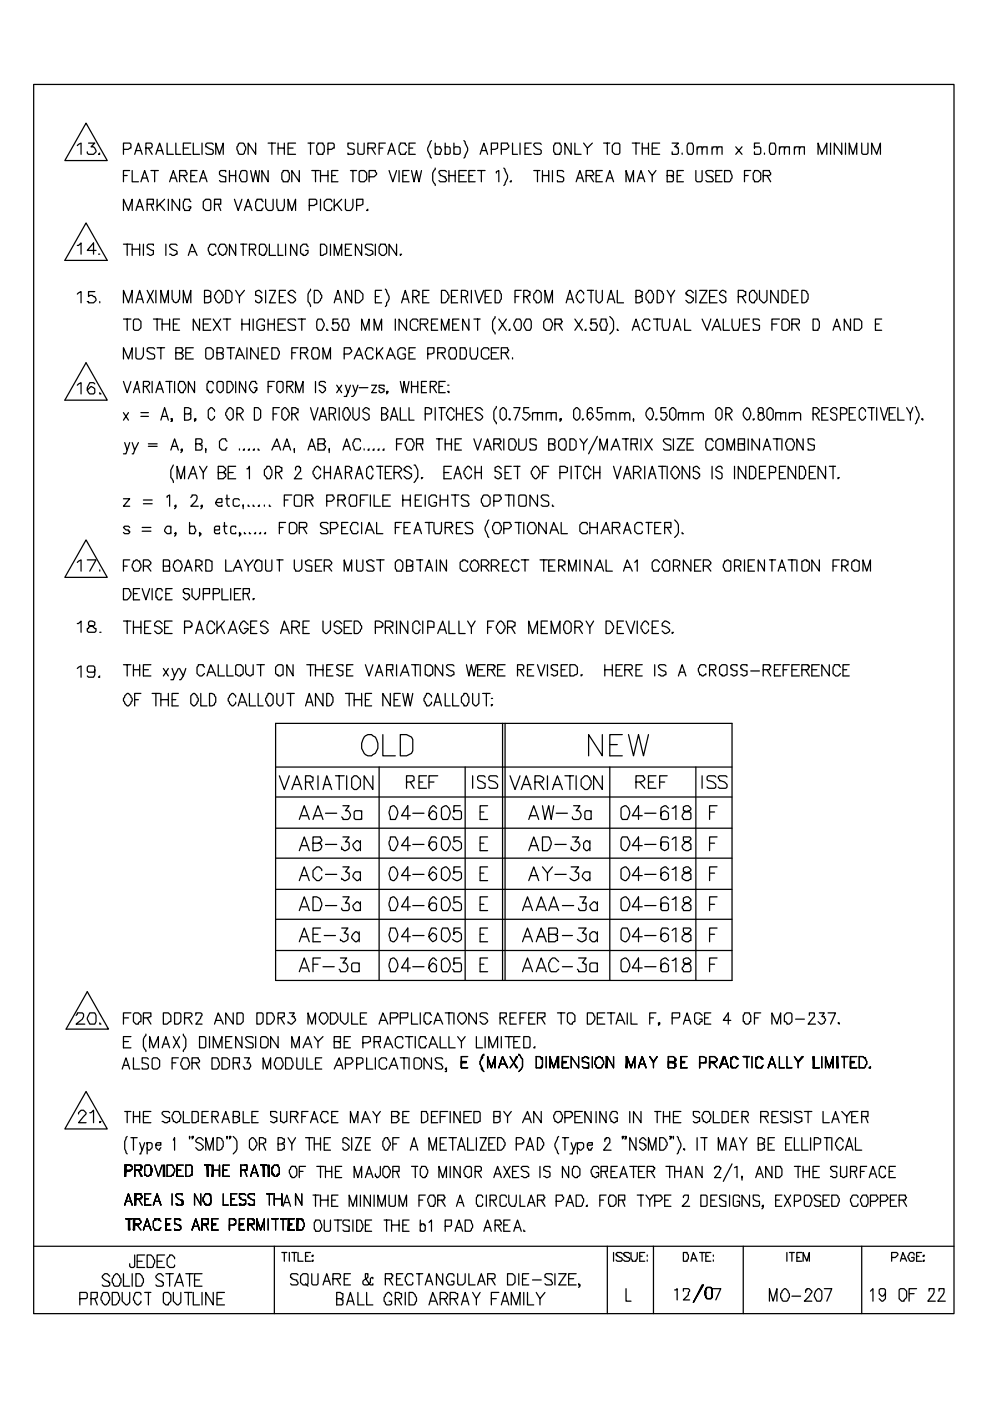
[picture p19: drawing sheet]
<svg xmlns="http://www.w3.org/2000/svg" width="210mm" height="297mm" viewBox="0 0 210 297" stroke-linecap="round" stroke-linejoin="round" font-family="sans-serif">
<g fill="none" stroke="#000" stroke-width=".26">
<path d="M7.1 17.9h195.3v260.6h-195.3zM16.4 30.9l.8-.6v2.4M18.3 26.1l4.5 7.9h-9zM18.8 30.3h1.3l-.8 .8h.5l.3 .3 .3 .8-.6 .5h-1l-.3-.2v-.3M21.2 32.5l-.3 .2h.3M26.2 31.7h1.1l.2-.3h.3v-.8l-.3-.3h-1.3v2.4M26.2 37.2h.8M27.5 36.2h-1.3v2.3M28 36.2v2.3h1.4M28.6 32.7l.8-2.4 .8 2.4M28.8 31.9h1.1M29.9 38.5l.8-2.3 .8 2.3"/>
<path d="M30.2 37.7h1M31 31.4h1l.3-.3v-.5l-.3-.3h-1v2.4M31.5 31.4l.8 1.3M32 36.2h1.6M32.8 36.2v2.3M33.1 32.7l.8-2.4 .8 2.4M33.3 31.9h1.1M35.5 30.3v2.4h1.3M36 38.5l.8-2.3 .8 2.3M36.2 37.7h1.1M37.3 30.3v2.4h1.1M38.1 37.2h1.3l.3-.2-.3-.8h-1.3v2.3"/>
<path d="M38.9 31.4h1.1M38.9 37.2l.8 1.3M40.5 30.3h-1.6v2.4h1.6M40.5 37.2h.8M41 30.3v2.4h1.3M41.8 36.2h-1.3v2.3h1.3M42.3 38.5l.8-2.3 .8 2.3M42.6 37.7h1.1M42.9 30.3v2.4M45.2 30.6l-.2-.3h-1.1l-.2 .3v.5h.2l1.3 .8v.6l-.2 .2h-1.1l-.2-.2M45.8 32.7v-2.4l.8 2.4 .8-2.4v2.4M47.9 36.4v-.2h-1.1l-.2 .2v.6l.2 .2 1.1 .3v1h-1.1l-.2-.2"/>
<path d="M48.7 37.2h1.3M48.7 36.2v2.3M50 36.2v2.3M50.8 30.3h.8l.5 .8v.6l-.2 .8-.3 .2h-.8l-.3-.2-.2-.8v-.6zM51.3 36.2h.8l.3 .2v1.9l-.3 .2h-.8l-.5-.8v-.5l.3-.8zM53.2 36.2l.5 2.3 .5-2.3 .6 2.3 .2-2.3M54.2 30.3v2.4l-1.5-2.4v2.4M56.9 36.2v2.3l-1.3-2.3v2.3M56.9 30.3h1.6M57.7 30.3v2.4M59 31.4h1.3M59 30.3v2.4"/>
<path d="M60.1 36.2h1v.2l.3 .3v1.3l-.3 .3v.2h-1v-.2l-.3-.3v-1.3l.3-.3zM60.3 30.3v2.4M61.1 31.4h1.1M62.7 30.3h-1.6v2.4h1.6M63.5 36.2v2.3l-1.6-2.3v2.3M65.4 30.3h1.3M65.9 30.3v2.4M66.1 36.2h1.6M66.9 36.2v2.3M67.5 30.3h1v.3l.3 .3v1.3l-.3 .3v.2h-1v-.2l-.3-.3v-1.3l.3-.3zM68 36.2v2.3M68 37.2h1.6"/>
<path d="M69.6 31.7h.8l.2-.3h.3v-.8l-.3-.3h-1v2.4M69.6 36.2v2.3M70.4 37.2h.8M71.7 36.2h-1.3v2.3h1.3M74.3 36.2h1.4M74.9 36.2v2.3M75.1 30.6l-.2-.3h-1.1v.8l.3 .3 1 .3v.8l-.2 .2h-1.1v-.2M75.9 30.3v2.2l.3 .2h.8l.3-.2v-2.2M76.5 36.2h.8l.5 .5v1.3l-.5 .5h-.8l-.3-.2v-1.9zM78.1 31.4h1.3l.2-.3v-.5l-.2-.3h-1.3v2.4M78.3 37.5h1.1l.5-.5-.3-.8h-1.3v2.3M78.8 31.4l.8 1.3"/>
<path d="M80.4 31.4h.8M81.8 30.3h-1.4v2.4M82.3 32.7l.8-2.4 .8 2.4M82.5 36.2l.8 2.3 .8-2.3M82.5 31.9h1.1M84.7 36.2v2.3M85.5 37.2h.8M86.3 30.9l-.3-.3v-.3h-1.1v.3l-.2 .3v1.3l.2 .3v.2h1.1v-.2l.3-.3M86.8 36.2h-1.3v2.3h1.3M86.8 31.4h.8M87.3 36.2l.5 2.3 .6-2.3 .5 2.3 .5-2.3M88.1 30.3h-1.3v2.4h1.3"/>
<path d="M91.5 29.8l-.2 .3-.5 1.3v.5l.5 1.3 .2 .3M92.3 31.4l.3-.3h.8v.3l.3 .3-.3 1h-.8l-.3-.2M92.3 35.6v.3l-.5 .8v1.6l.5 .8v.2M92.3 30.3v2.4M94.5 31.4v-.3h.7l.3 .3v1.1l-.3 .2h-.7v-.2M94.5 30.3v2.4M94.7 36.4l-.2-.2h-1.1l-.3 .2 .3 .8 1.1 .3v.2l.2 .3v.3l-.2 .2h-1.1l-.3-.2M95.2 36.2v2.3M95.2 37.2h1.4M96.3 31.4l.3-.3h.8l.2 .3v1.1l-.2 .2h-.8l-.3-.2M96.3 30.3v2.4M96.6 36.2v2.3"/>
<path d="M97.4 37.2h1M98.4 29.8l.3 .3 .5 1.3v.5l-.5 1.3-.3 .3M99 36.2h-1.6v2.3h1.6M99.5 37.2h.8M100.8 36.2h-1.3v2.3h1.3M101.3 36.2h1.6M101.9 32.7l.8-2.4 .8 2.4M102.1 31.9h1.1M102.1 36.2v2.3M104.2 31.7h.8l.6-.3v-1.1h-1.4v2.4M105.3 36.7v-.3l.5-.2v2.3M106.4 31.7h1l.5-.6-.2-.8h-1.3v2.4"/>
<path d="M106.9 35.6l.3 .3 .5 1.3v.5l-.5 1.4-.3 .2M108.5 38.3l-.3 .2h.3M108.7 30.3v2.4h1.1M110.3 30.3v2.4M111.4 31.4h.8M112.7 30.3h-1.3v2.4h1.3M113.2 36.2h1.4M114 36.2v2.3M114.8 30.6l-.2-.3h-1.1l-.3 .3a1.38 1.38 0 0 0 1.4 1.1l.2 .2v.6l-.2 .2h-1.1l-.3-.2M115.1 37.2h1.3M115.1 36.2v2.3M116.4 36.2v2.3"/>
<path d="M117.2 36.2v2.3M117.7 30.3h1.1v.3l.3 .3v1.3l-.3 .3v.2h-1.1v-.2l-.2-.3v-1.3l.2-.3zM119.6 36.4l-.3-.2h-1v1l1 .3 .3 .2v.6l-.3 .2h-1v-.2M121.2 30.3v2.4l-1.3-2.4v2.4M122 30.3v2.4h1.3M122.2 38.5l.8-2.3 .8 2.3M122.5 37.7h1.1M123.8 30.3l.8 1.1 1.1-1.1M124.4 37.2h1.3l.2-.2-.2-.8h-1.3v2.3M124.6 31.4v1.3M125.1 37.2l.8 1.3M126.5 37.2h.8"/>
<path d="M127.8 36.2h-1.3v2.3h1.3M128.1 30.3h1.3M128.6 38.5l.8-2.3 .8 2.3M128.9 30.3v2.4M128.9 37.7h1M130.4 30.3h.8l.3 .3v1.9l-.3 .2h-.8l-.5-.5v-1.3zM132.8 38.5v-2.3l.8 2.3 .8-2.3v2.3M134.1 30.3h1.6M134.9 30.3v2.4M135.2 38.5l.8-2.3 .8 2.3M135.5 37.7h1M136.3 31.4h1.3"/>
<path d="M136.3 30.3v2.4M137.6 36.2l.8 1 .8-1M137.6 30.3v2.4M138.4 31.4h1M138.4 37.2v1.3M140 30.3h-1.6v2.4h1.6M141.6 37.2h1.3v-.8l-.3-.2h-1v2.3h1l.3-.2v-.8h-.3l-.3-.3M142.6 30.3h1.3l-.8 .8h.6v.3h.2v1.1l-.2 .2h-1.1v-.5M143.7 37.2h.8M144.7 32.5v.2M145 36.2h-1.3v2.3h1.3M146 30.3h.8l.3 .6v1.3l-.3 .5h-.8l-.2-.5v-1.3z"/>
<path d="M147.6 36.2v2.1l.3 .2h.8l.3-.2v-2.1M147.9 31.7l.3-.6h.8v1.6M147.9 31.1v1.6M149 31.7l.2-.6h.8v1.6M151.1 31.7l.2-.6h.8v1.6M151.1 31.1v1.6M151.3 36.4l-.2-.2h-1.1l-.2 .2 .2 .8 1.1 .3 .2 .8-.2 .2h-1.1l-.2-.2M151.9 37.2h.8M152.1 31.7l.3-.6h.8v1.6M153.2 36.2h-1.3v2.3h1.3M153.7 36.2h1.1l.2 .2 .3 1.3-.5 .8h-1.1zM156.1 31.1l1.3 1.6"/>
<path d="M157.4 31.1l-1.3 1.6M158 37.2h.7M159.3 36.2h-1.3v2.3M160.1 36.2h.8l.5 .5v1.3l-.5 .5h-.8v-.2l-.3-.3v-1.3l.3-.3zM161.1 30.3h-1v1.1v-.3h1l.3 .3v1.1l-.3 .2h-1v-.5M161.9 37.2h1.3l.3-.2-.3-.8h-1.3v2.3M162.2 32.5v.2M162.7 37.2l.8 1.3M163.5 30.3h.8l.3 .6v1.3l-.3 .5h-.8l-.3-.5v-1.3zM165.4 31.7l.2-.6h.8v1.6M165.4 31.1v1.6M166.4 31.7l.3-.6h.8v1.6"/>
<path d="M168.5 31.7l.3-.6h.8v1.6M168.5 31.1v1.6M169.6 31.7l.3-.6h.8v1.6M173.6 32.7v-2.4l.8 2.4 1-2.4v2.4M176.2 30.3v2.4M178.6 30.3v2.4l-1.6-2.4v2.4M179.4 30.3v2.4M180.2 32.7v-2.4l.8 2.4 .8-2.4v2.4M182.8 30.3v2.2l.3 .2h.8l.2-.2v-2.2M184.9 32.7v-2.4l1.1 2.4 .8-2.4v2.4M16.4 52h.3l.5-.5v2.4M18.3 47.3l4.5 7.9h-9z"/>
<path d="M20.4 53.1h-1.9l1.3-1.6v2.4M20.9 53.9h.3zM26.2 44.6v-2.4l1.1 2.4 .7-2.4v2.4M26.2 51.8h1.6M27 51.8v2.4M28 51.8v2.4M28 52.8h1.6M28.8 44.6l.8-2.4 .8 2.4M29.1 43.8h1.1M29.6 51.8v2.4M30.4 51.8v2.4M31.2 43.3h1.3v-1.1h-1.3v2.4"/>
<path d="M32 43.3l.5 1.3M32.5 52v-.2h-1l-.3 .2v.6l1.3 .5v.8l-.5 .3-.8-.3M33.3 42.2v2.4M33.9 43.3l1 1.3M34.9 42.2l-1.6 1.6M35.2 51.8v2.4M35.7 42.2v2.4M37.6 52l-.3-.2h-1.1l-.2 .2a1.38 1.38 0 0 0 1.3 1.1l.3 .3v.5h-.3l-.3 .3h-.5l-.3-.3h-.2M38.1 42.2v2.4l-1.6-2.4v2.4M40 54.2l.7-2.4 1.1 2.4M40.5 42.8l-.3-.3v-.3h-1v.3l-.3 .3v1.3l.3 .3v.2h1l.3-.8h-.5M40.5 53.4h.8"/>
<path d="M43.1 42.8l.6-.6h.7l.3 .3v1.9l-.3 .2h-.7l-.6-.5zM45.5 43.3h1.3v-1.1h-1.3v2.4M45.8 52.3v-.3l-.3-.2h-.8l-.5 .8 .2 1.3 .8 .3 .3-.3h.3v-.3M46.3 43.3l.5 1.3M46.8 51.8h.8l.6 .8-.3 1.3h-.3l-.2 .3-.8-.3-.3-.8v-.5zM49.7 42.2l.8 2.4 .8-2.4M50 51.8v2.4l-1.3-2.4v2.4M51.1 51.8h1.3M51.6 51.8v2.4M51.9 44.6l.8-2.4 .7 2.4M52.1 43.8h1.1M52.9 52.8h1.1l.2-.2v-.6l-.2-.2h-1.1v2.4"/>
<path d="M53.4 52.8l.8 1.4M55.3 51.8h.8l.5 .8v.5l-.2 .8h-.3v.3h-.5l-.3-.3h-.3v-1.9zM55.8 42.8l-.2-.3v-.3h-1.1v.3l-.3 .3v1.3l.3 .3v.2h1.1v-.2l.2-.3M56.4 42.2v1.6l.5 .8h.8l.2-.2v-2.2M57.1 51.8v2.4h1.4M58.7 42.2v1.6l.3 .8h1.1l.2-.8v-1.6M59 51.8v2.4h1.1M60.6 51.8v2.4M61.1 44.6v-2.4l.8 2.4 .8-2.4v2.4M63 51.8v2.4l-1.4-2.4v2.4M65.4 52.3l-.3-.3v-.2h-.8l-.5 .5v1.3l.2 .3h.3v.3h.5l.6-.6v-.5h-.6M65.6 43.6h1.1l.2-.3h.3v-.8l-.3-.3h-1.3v2.4"/>
<path d="M68 51.8h.8l.5 .5v1.3l-.8 .6h-.5zM68 42.2v2.4M70.1 51.8v2.4M70.4 42.8v-.3l-.3-.3h-.8l-.5 .6v1.3l.5 .5h.8l.3-.2v-.3M70.9 54.2v-2.4l.8 2.4 .8-2.4v2.4M70.9 42.2v2.4M71.4 43.3l1.1 1.3M72.5 42.2l-1.6 1.6M73.3 42.2v2.2l.3 .2h.7l.3-.2 .3-.6v-1.6M73.3 52.8h.8M74.6 51.8h-1.3v2.4h1.3M75.7 43.6h.8l.5-.3v-1.1h-1.3v2.4"/>
<path d="M76.7 51.8v2.4l-1.3-2.4v2.4M78.1 44.4l-.3 .2h.3M79.1 52l-.3-.2h-1l-.3 .2v.6h.3l1.3 .8v.5h-.3l-.2 .3h-.5l-.3-.3h-.3M79.6 51.8v2.4M80.7 51.8h1.1v.2l.2 .3v1.3l-.5 .6h-.5l-.6-.6v-1.3l.3-.3zM84.1 51.8v2.4l-1.6-2.4v2.4M84.9 53.9v.3l.3-.3M16.4 62.4l.8-.6v2.4M18.3 76.9l4.5 7.9h-9zM20.1 61.8h-1.3v1.1l.2-.3h.6l.2 .3h.3l.3 .8-.6 .5h-1v-.3h-.3M21.2 63.9v.3M26.2 64.2v-2.6l1.1 2.6 .7-2.6v2.6"/>
<path d="M26.2 76.1v-2.4l1.1 2.4 .7-2.4v2.4M26.2 67.6h1.6M27 67.6v2.4M28.6 67.6h.8l.5 .6v1.3l-.5 .5h-.8l-.3-.2v-1.9zM28.8 64.2l.8-2.6 .8 2.6M28.8 73.7v2.1l.3 .3h.8l.3-.3 .2-.5v-1.6M29.1 63.4h1.1M31.2 61.6l1.3 2.6M32.5 67.6h1.6M32.5 61.6l-1.3 2.6M32.8 74l-.3-.3h-1l-.3 .3v.5l1.3 .6 .3 .2v.5l-.3 .3h-1l-.3-.3M33.1 61.6v2.6"/>
<path d="M33.3 67.6v2.4M33.3 73.7h1.6M34.1 64.2v-2.6l.8 2.6 .8-2.6v2.6M34.1 73.7v2.4M34.4 67.6v2.4M34.4 68.7h1.6M36 67.6v2.4M36.5 61.6v1.8l.3 .3v.2l.5 .3 .5-.3v-.2l.3-.3v-1.8M36.8 68.7h.8M37.3 74.8h1.3v-.3l.3-.2-.3-.3v-.3h-1.3v2.4h1.3l.3-.8-.8-.5M38.1 67.6h-1.3v2.4h1.3M38.9 64.2v-2.6l.8 2.6 .8-2.6v2.6"/>
<path d="M39.4 74.8h1.1M41 73.7h-1.6v2.4h1.6M42.3 67.6v2.4l-1.3-2.4v2.4M43.1 68.7h1.1M43.4 62.9h.8l.5-.3v-.8l-.5-.2h-.8v2.6h.8l.5-.3v-1h-.5M43.7 74l.2-.3h.8l.5 .6v1.3l-.5 .5h-.8l-.2-.3zM44.7 67.6h-1.6v2.4h1.6M45.2 67.6l1.6 2.4M45.8 62.1l.5-.5h.3l.8 1v.5l-.8 1.1h-.3l-.8-1.1v-.5l.3-.2zM46 74.8h1.1l.3-.3v-.5l-.3-.3h-1.1v2.4h1.1l.3-.3v-.7h-.3l-.3-.3M46.8 67.6l-1.6 2.4M47.4 67.6h1.5"/>
<path d="M47.9 61.6h.8l.5 .5v1.6l-.5 .5h-.8zM48.2 67.6v2.4M48.2 73.7h1.5M48.9 73.7v2.4M50 61.6l.8 1.3 1.1-1.3M50 76.1l.8-2.4 1.1 2.4M50.3 75.3h1M50.8 62.9v1.3M51.3 68.7h1.6M51.3 67.6v2.4M52.4 73.7v2.4M52.9 67.6v2.4"/>
<path d="M53.7 67.6v2.4M54.8 73.7v2.4l-1.6-2.4v2.4M55.6 62.1l-.6-.5-.8 .2v.8l1.1 .3v.2h.3v.6l-.6 .5-.8-.3v-.2M55.6 74.8h.8M56.1 68.2v-.3l-.3-.3h-.8l-.5 .6v1.3l.5 .5h.8l.3-.2v-.8h-.5M56.4 61.6v2.6M56.9 73.7h-1.3v2.4h1.3M56.9 68.7h1.3M56.9 67.6v2.4M57.1 61.6h1.4l-1.4 2.6h1.4M57.7 73.7h1l.6 .8-.3 1.3-.3 .3h-1zM58.2 67.6v2.4"/>
<path d="M59 68.7h1.1M59.3 62.9h.8M60.6 67.6h-1.6v2.4h1.6M60.6 61.6h-1.3v2.6h1.3M61.9 74.8h.8M62.7 67.9l-.3-.3h-1l-.3 .3v.5l1.3 .6 .3 .2v.6l-.3 .2h-1l-.3-.2M62.7 62.1l-.5-.5h-.6l-.5 .5v.3h.3v.2a1.38 1.38 0 0 1 1.3 1.1l-.5 .5h-.6l-.5-.5M63.2 73.7h-1.3v2.4M63.2 67.6h1.6M63.8 74.8h1.3v-.3l.3-.2-.3-.3v-.3h-1.3v2.4M64 67.6v2.4M64.6 74.8l.8 1.3"/>
<path d="M65.9 61.3v.3l-.5 .8v1.5l.2 .3 .3 .8M66.4 73.7h1.1v.3l.2 .3v1.3l-.2 .2v.3h-1.1v-.3l-.3-.2v-1.3l.3-.3zM66.7 61.6h.8l.8 1v.5l-.8 1.1h-.8zM67.5 67.6h.8l.5 1.1-.5 1.3h-.8l-.3-.5v-1.3zM68.5 76.1v-2.4l.8 2.4 .8-2.4v2.4M69.3 69.8v.2h.3M70.9 64.2l.8-2.6 .8 2.6M71.2 63.4h1M71.7 67.6h-1.1v1.1v-.3h1.1v.3l.3 .3-.3 1h-1.1v-.2l-.2-.3M72.8 67.6h1v.6l.3 .5-.3 1.3h-1v-.5l-.3-.5zM73 75.1h1.1l.5-.6-.3-.8h-1.3v2.4M74.6 61.6v2.6l-1.3-2.6v2.6"/>
<path d="M75.1 76.1l1.1-2.4 .8 2.4M75.4 61.6h.8l.8 .8v1l-.8 .8h-.8zM75.7 75.3h1M76.7 70v-2.4l.8 2.4 .8-2.4v2.4M79.1 74.3v-.3l-.3-.3h-.7l-.6 .8 .3 1.3 .3 .3h.7l.3-.3v-.2M79.4 70v-2.4l.8 2.4 .8-2.4v2.4M79.6 62.9h.8M79.9 73.7v2.4M80.4 74.8l.8 1.3M81 61.6h-1.4v2.6h1.4M81.2 73.7l-1.3 1.6M81.8 61.3l.2 .3 .5 1.3v.5l-.5 .8v.5l-.2 .3"/>
<path d="M82 76.1l.8-2.4 1.1 2.4M82.3 75.3h1M83.9 67.6v2.4M85.2 64.2l.8-2.6 .8 2.6M85.5 63.4h1M86 74.3v-.3l-.3-.3h-.8l-.5 .6v1.3l.5 .5h.8l.3-.3v-.7h-.5M86.3 67.6v2.4l-1.6-2.4v2.4M86.8 74.8h.8M87.6 62.9h.8l.2-.3h.3v-.8h-.3l-.2-.2h-.8v2.6M88.1 73.7h-1.3v2.4h1.3M88.1 62.9l.8 1.3M88.6 68.2v-.3l-.2-.3h-.8l-.6 .6v1.3l.6 .5h.8l.2-.2v-.3"/>
<path d="M89.2 68.7h1.3l.3-.3v-.5l-.3-.3h-1.3v2.4M89.7 62.9h.8M90 68.7l.8 1.3M90.8 75.1h.7l.6-.3v-1.1h-1.3v2.4M91 61.6h-1.3v2.6h1.3M91.5 68.7h.8M92.9 67.6h-1.4v2.4h1.4M92.9 74.8h1.3l.3-.3v-.5l-.3-.3h-1.3v2.4M93.7 61.6h.8l.7 1v.5l-.7 1.1h-.8zM93.7 70v-2.4l.8 2.4 .7-2.4v2.4M93.7 74.8l.8 1.3M95.5 73.7h1.1v.3l.2 .3v1.3l-.2 .2v.3h-1.1v-.3l-.3-.2v-1.3l.3-.3z"/>
<path d="M95.8 62.9h.8M96 68.7h.8M97.1 61.6h-1.3v2.6h1.3M97.4 67.6h-1.4v2.4h1.4M97.6 73.7h1.1v.3l.3 .3v1.3l-.3 .2v.3h-1.1zM97.9 62.9h.8l.5-.3v-.8l-.5-.2h-.8v2.6M98.7 62.9l.5 1.3M99.5 67.6v2.4l-1.3-2.4v2.4M99.7 73.7v1.6l.3 .8h1.1l.2-.8v-1.6M100 61.6v2.6M100.5 67.6h1.4M100.8 61.6l.8 2.6 1.1-2.6"/>
<path d="M101.3 67.6v2.4M102.9 62.9h.8M103.7 74.3v-.3l-.2-.3h-.8l-.6 .6v1.3l.6 .5h.8l.2-.3v-.2M104.2 61.6h-1.3v2.6h1.3M104.2 74.8h1.1M105 61.6h.8l.6 .8v1l-.6 .8h-.8zM105 67.1v.3l-.5 .8v1.6l.5 .8v.2M105.8 73.7h-1.6v2.4h1.6M105.8 67.6l1.6 2.4M106.4 74.8h1.3v-.3l.2-.2-.2-.3v-.3h-1.3v2.4M107.2 74.8l.7 1.3M107.4 67.6l-1.6 2.4"/>
<path d="M108.2 69.8l-.3 .2h.3M108.7 75.8v.3M109.3 62.9h.8M109.5 67.6h.8l.3 .6v1.3l-.3 .5h-.8l-.5-1zM110.6 61.6h-1.3v2.6M111.1 62.9h.8l.3-.3h.2v-.8h-.2l-.3-.2h-.8v2.6M111.7 67.6h.7l.3 .6v1.3l-.3 .5h-.7l-.6-1zM111.7 62.9l.7 1.3M113.8 61.6h.5l.5 .5v1.6l-.5 .5h-.5v-.3l-.6-.5v-1l.6-.6zM115.4 68.2l.5-.6h.8l.2 .3v.3l.3 .2v.6l-.3 .8-.2 .2h-.8l-.5-.5zM115.6 64.2v-2.6l.8 2.6 .8-2.6v2.6M117.7 68.7h1.4v-.3l.2-.2-.2-.3v-.3h-1.4v2.4"/>
<path d="M118.5 68.7l.8 1.3M120.1 64.2l.8-2.6 .8 2.6M120.4 63.4h1M122 67.6l1.6 2.4M123.6 67.6l-1.6 2.4M123.8 62.4v-.3l-.5-.5h-.3l-.8 1v.5l.8 1.1h.3l.5-.5v-.3M124.4 69.8l-.3 .2h.3M124.6 61.6h1.3M125.4 61.6v2.6M126.5 67.6h-1.1v1.1v-.3h1.1v.3l.2 .3-.2 1h-1.1v-.2l-.3-.3M126.5 61.6v2.1l.5 .5h.3l.5-.5v-2.1M127.5 67.6h1.1v.6l.3 .5-.3 1.3h-1.1v-.5l-.2-.5z"/>
<path d="M128.9 64.2l.7-2.6 .8 2.6M129.1 63.4h1.1M129.4 67.1l.8 1.1v1.6l-.8 1M131 69.8v.2h.2M131 61.6v2.6h1.3M134.1 70l.8-2.4 .8 2.4M134.4 69.2h1.1M134.9 62.9h.8l.3-.3h.3v-.8h-.3l-.3-.2h-.8v2.6h.8l.3-.3h.3v-.8l-.3-.2h-.3M137.6 61.6h.5l.5 .8v1l-.5 .8h-.5v-.3l-.5-.5v-1l.5-.6zM137.8 68.2v-.3l-.2-.3h-.8l-.5 .8 .2 1.4 .3 .2h.8l.2-.2v-.3M138.6 67.6h1.6M139.4 61.6h.6l.5 .2v.3l.3 .3v1l-.3 .3v.2l-.5 .3h-.6z"/>
<path d="M139.4 67.6v2.4M140.5 67.6v1.6l.3 .8h1l.3-.8v-1.6M141.6 61.6l.7 1.3 .8-1.3M142.3 62.9v1.3M142.9 70l.8-2.4 .8 2.4M143.1 69.2h1.1M145.3 67.6v2.4h1.3M147.1 62.1l-.5-.5h-.6l-.5 .5v.3h.3v.2l1.3 .5v.6l-.5 .5h-.6l-.5-.5M147.6 61.6v2.6M148.4 61.6h1.6l-1.6 2.6h1.6M149 67.6l1 2.4 .8-2.4M150.5 62.9h1.1"/>
<path d="M151.1 70l1-2.4 .8 2.4M151.6 69.2h1.1M152.1 61.6h-1.6v2.6h1.6M153.5 67.6v2.4h1.3M154 62.1v-.3l-.5-.2h-.3l-.5 .5v.3l.2 .2h.3l.8 .5v.8l-.8 .3-.5-.5M155.3 67.6v1.6l.3 .8h1l.3-.8v-1.6M156.6 62.9h1.1l.3-.3h.2v-.8h-.2l-.3-.2h-1.1v2.6M157.4 62.9l.8 1.3M157.7 68.7h.8M159 62.1l.5-.5h.6v.2l.5 .6v1l-.5 .5v.3h-.6l-.5-.5zM159 67.6h-1.3v2.4h1.3M161.1 67.9l-.2-.3h-1.1v.8l.3 .3 1 .3v.8l-.2 .2h-1.1v-.2"/>
<path d="M161.1 61.6v1.8l.8 .8h.3l.5-.5v-2.1M163.8 68.7h1M165.1 61.6v2.6l-1.6-2.6v2.6M165.4 67.6h-1.6v2.4M165.9 67.9l.3-.3h.8l.5 .6v1.3l-.5 .5h-.8l-.3-.2zM165.9 61.6h.8l.5 .5v1.6l-.5 .5h-.8zM168 68.7h1.3l.3-.3v-.5l-.3-.3h-1.3v2.4M168 62.9h.8M168.8 68.7l.8 1.3M169.3 61.6h-1.3v2.6h1.3M170.1 61.6h.6l.5 .2v.3l.2 .3v1l-.2 .3v.2l-.5 .3h-.6zM172.5 67.6h1.1v.3l.2 .3v1.3l-.2 .3v.2h-1.1z"/>
<path d="M176.7 70l.8-2.4 .8 2.4M177 69.2h1.1M180.4 67.6v2.4l-1.3-2.4v2.4M181.2 67.6h1.1l.5 .6v1.3l-.5 .5h-1.1zM185.7 68.7h.8M187.1 67.6h-1.4v2.4h1.4M16.4 81.7l.8-.6v2.4M20.1 81.4l-.3-.3h-.8l-.5 1.1v.5l.3 .6 .2 .2h.8l.3-.2v-.8l-.3-.3-.5-.3-.8 .8M21.2 83.3v.2h.2M26.2 80.9l.8 2.4 .8-2.4M26.2 87.5l1.1 1.6M26.5 93.8l.5 1.6 .5-1.6"/>
<path d="M27 95.4l-.3 .8h-.5M27.3 87.5l-1.1 1.6M28 93.8l.6 1.6 .8-1.6M28.3 83.3l.8-2.4 .5 2.4M28.6 95.4l-.3 .8h-.3M28.6 82.5h.8M29.9 87.5h1.6M29.9 88.3h1.6M30.4 81.9h.8l.5-.5v-.3l-.2-.2h-1.1v2.4M31 81.9l.7 1.4M31.5 94.1h1.8M31.5 94.6h1.8"/>
<path d="M32.3 80.9v2.4M33.1 83.3l.8-2.4 .8 2.4M33.3 82.5h1.1M34.1 89.1l.8-2.7 .8 2.7M34.4 88.3h1.1M35.2 80.9h1.3M36 80.9v2.4M36.2 95.4l.8-2.4 .8 2.4M36.5 88.8v.3l-.3-.3h.3v.5h-.3M36.5 94.6h1.1M36.8 98.6l-.6 1.1v1.5l.3 .3 .3 .8M37 80.9v2.4"/>
<path d="M38.1 80.9h.8l.3 .2v.3a1.02 1.02 0 0 1-.3 1.6v.3h-.5l-.3-.3v-.3h-.3v-1.3l.3-.3zM38.6 95.4h-.2l.2-.2v.5l-.2 .3M39.2 87.8h.8l.5-.3v-.8l-.5-.3h-.8v2.7h.8l.5-.3v-1h-.5M41.3 80.9v2.4l-1.3-2.4v2.4M41.5 88.8l-.2 .3v-.3h.2v.3l-.2 .2M41.5 94.1h1.1l.3-.3v-.5l-.3-.3h-1.1v2.4h1.1l.3-.2v-.8h-.3l-.3-.3M42.3 98.9l.8 1.3 .8-1.3M43.7 95.4v-.2v.8M45.2 81.4v-.3l-.2-.2h-.8v.2l-.3 .3v1.3h.3v.3l.2 .3h.6v-.3l.2-.3M45.5 87.2v-.2l-.5-.6h-.3l-.5 .6v1.5l.5 .6h.3l.5-.6v-.2M46.3 80.9h.8l.3 .2v1.6l-.6 .6h-.2l-.6-.6v-1.6zM48.2 87l.5-.6h.2l.6 .6v1.5l-.6 .6h-.2l-.8-1.1v-.5l.3-.3z"/>
<path d="M48.2 80.9h.7l.6 .8v.5l-.3 .5-.5 .6h-.5zM48.2 93.6l-.3-.3v-.3h-.8l-.5 .6v1.3l.5 .5h.8v-.2l.3-.3M50 98.9h-1.6v2.6h1.6M50 80.9v2.4M50.3 87.8h.8l.5-.6v-.2l-.5-.6h-.8v2.7M50.8 87.8l.8 1.3M50.8 95.2v.2M51.9 95.2l-.3 .2h.3M52.1 80.9v2.4l-1.3-2.4v2.4M52.4 99.4h.3l.2-.5v2.6M52.9 95.2l-.2 .2h.2M54 86.4h.8l.5 .6v1.5l-.5 .6h-.8z"/>
<path d="M54 95.2l-.3 .2h.3M54.5 81.4l-.3-.3v-.2h-.8l-.5 .8a1.42 1.42 0 0 0 1.1 1.6l.2-.3v-.3h.3v-.5h-.5M54.8 95.2v.2h.2M56.6 98.9h.5l.6 .8v1l-.6 .8h-.5v-.3l-.5-.5v-1l.5-.6zM56.9 81.9h.8M57.7 95.4l1-2.4 .8 2.4M57.9 87.8h.8M58.2 80.9h-1.3v2.4M58.2 94.6h.8M59 80.9h.8l.3 .2v1.6l-.6 .6h-.2l-.6-.6v-1.6zM59.3 86.4h-1.4v2.7M59.8 87l.5-.6h.3l.8 1.1v.5l-.8 1.1h-.3l-.5-.6z"/>
<path d="M60.1 95.4l.8-2.4 .7 2.4M60.3 94.6h1.1M60.9 81.9h.7l.6-.5v-.3l-.3-.2h-1v2.4M61.4 81.9l.8 1.4M61.9 87.8h.8l.3-.3h.2v-.8h-.2l-.3-.3h-.8v2.7M62.4 95.4v-.2v.8M62.4 87.8l.8 1.3M62.7 99.7v-.6l.3-.2h.5v.2h.3v.8l-1.4 1.6h1.6M62.7 83.3v-2.4l.8 2.4 .8-2.4v2.4M65.4 95.4l.7-2.4 .8 2.4M65.6 94.6h1.1M65.9 86.4l.8 2.7 .8-2.7"/>
<path d="M66.9 80.9v2.4M67.5 94.1h1.3v-.3l.3-.2-.3-.3v-.3h-1.3v2.4h1.3l.3-.8-.6-.5M67.7 89.1l.8-2.7 .8 2.7M68 99.7v-.3l-.5-.5h-.3l-.8 1v.6l.8 1h.3l.5-.5v-.3M68 88.3h1.1M68.8 98.9v2.6M69.1 81.1l-.3-.2h-.8l-.3 .2v.6l1.1 .2v.3h.3v.5l-.6 .6h-.2l-.6-.6M69.8 87.8h.8l.6-.3v-.8l-.6-.3h-.8v2.7M69.8 95.4v-.2v.8M70.1 98.9v2.6M70.6 87.8l.6 1.3M71.4 81.7l1.1 1.6"/>
<path d="M72 86.4v2.7M72.5 81.7l-1.1 1.6M72.8 95.4l.8-2.4 .7 2.4M73 94.6h1.1M73.3 86.4h.5v.3l.5 .8v.5l-.5 .8v.3h-.5l-.5-.8v-1.1zM73.3 81.7l.5 1.6 .5-1.6M73.8 83.3l-.2 .7h-.6M74.9 86.4v2.1l.5 .6h.3l.5-.6v-2.1M74.9 81.7l.5 1.6 .5-1.6M75.4 83.3l-.3 .5-.2 .2h-.3M76.2 82.2h1.9M76.5 93.6v-.3l-.3-.3h-.8l-.5 .8 .2 1.4 .3 .2h.8l.3-.2v-.3"/>
<path d="M77.3 95.2v.2M78.3 87v-.3l-.5-.3h-.3l-.5 .6v.2l.3 .3h.2l.8 .5v.8l-.8 .3-.5-.6M78.3 95.2l-.2 .2h.2M78.8 81.7h1.1l-1.1 1.6h1.1M79.1 99.7l-.3-.8h-.5l-.5 .5v1.6l.5 .5h.5l.3-.8M79.4 95.2l-.3 .2h.3M79.9 98.9h1.3M80.4 95.2l-.2 .2h.2M80.7 98.9v2.6M81 87.8h.8l.5-.6v-.2l-.5-.6h-.8v2.7h.8l.5-.6-.3-.7h-.2M81.5 95.2l-.3 .2h.3M81.5 81.9v-.2h-1.1v.5l1.1 .3v.5l-.8 .3-.3-.3v-.3"/>
<path d="M82.3 83l-.3 .3v-.3h.3v.3l-.3 .2M82.8 89.1l.8-2.7 .8 2.7M83.1 98.9h-1.3v2.6h1.3M83.1 88.3h1M84.1 94.1h1.1M84.9 86.4v2.7h1.4M84.9 80.9l.6 2.4 .2-2.4 .6 2.4 .5-2.4M85.5 93h-1.4v2.4M86.3 93.3a.94 .94 0 0 1 1.3 0v.3l.2 .2v.6l-.2 .8-.3 .2h-.8l-.2-.2-.3-.8v-.6l.3-.2zM86.8 86.4v2.7h1M87.3 99.4l-.5-.5h-.5l-.6 .5v.3h.3v.2l1.3 .6v.5l-.5 .5h-.5l-.6-.5M87.3 81.9h1.3"/>
<path d="M87.3 80.9v2.4M87.8 98.6h.3l.5 1.1v1.5l-.8 1.1M88.4 94.1h1.3v-1.1h-1.3v2.4M88.6 80.9v2.4M89.2 94.1l.5 1.3M89.4 81.9h.8M90.2 87.8h1.1l.2-.3v-.8h-.2l-.3-.3h-.8v2.7M90.5 80.9h-1.1v2.4h1.1M91.3 81.9h.8l.5-.5v-.3l-.3-.2h-1v2.4M91.8 81.9l.8 1.4M92.3 86.4v2.7M92.6 93h1.3"/>
<path d="M93.1 86.4h1.4M93.1 93v2.4M93.1 81.9h.8M93.7 86.4v2.7M94.5 80.9h-1.4v2.4h1.4M94.5 93v2.4M94.5 94.1h1.3M95 81.7h.2zM95 83h.2v.3zM95.8 98.9h-1.6v2.6h1.6M95.8 93v2.4M96.3 87.2v-.2l-.5-.6h-.3l-.8 1.1v.5l.3 .3v.2l.5 .6h.3l.5-.6v-.2"/>
<path d="M96.6 94.1h.8M96.8 87.8h1.4M96.8 86.4v2.7M97.9 93h-1.3v2.4h1.3M98.2 86.4v2.7M99 87.8h.7M100 99.7v-.3l-.5-.5h-.3l-.8 1v.6l.8 1h.3l.5-.5v-.3M100.3 86.4h-1.3v2.7h1.3M100.5 93l.8 2.4 .8-2.4M100.8 98.9v2.6M102.1 98.9v2.6M102.4 87l-.5-.6h-.6l-.5 .6v.2l.3 .3a1.38 1.38 0 0 1 1.3 1l-.5 .6h-.6l-.5-.6"/>
<path d="M102.7 95.4l.8-2.4 .7 2.4M102.9 94.6h1.1M104.8 94.1h1.3v-.3l.3-.2-.3-.3v-.3h-1.3v2.4M105.3 86.2v.2l-.5 .8v1.6l.5 .8v.3M105.6 94.1l.8 1.3M106.1 87l.5-.6h.3l.5 .6v1.5l-.5 .6h-.3l-.5-.6zM106.4 99.4l-.6-.5-.8 .2v.8l1.1 .3v.3h.3v.5l-.6 .5-.8-.3v-.2M106.9 93v2.4M107.9 88.8h.3v.3zM107.9 93.3a.94 .94 0 0 1 1.4 0v.3l.2 .2v.6l-.2 .8-.3 .2h-.8l-.3-.2zM108.5 98.9h-1.3v2.6h1.3M109 86.4h1.3l-1 2.7"/>
<path d="M109 98.9h1.3M109.8 98.9v2.6M110.1 93v2.2l.2 .2h.8l.3-.2 .3-.6v-1.6M112.2 86.4h-1.1v1.1h.8l.5 .5v.3l-.7 .8h-.3l-.5-.6M113 99.4l.5-.5h.3l.8 1v.6l-.8 1h-.3l-.8-1v-.6l.3-.2zM113 87.8l.2-.3h.8v1.6M113 87.5v1.6M113.8 93.3l-.3-.3h-1.1v.8l.3 .3 1.1 .3v.8l-.3 .2h-1.1v-.2M114 87.8l.3-.3h.8v1.6M115.9 87.8l.3-.3h.7v1.6M115.9 87.5v1.6M116.4 94.1h1.1l.2-.3v-.5l-.2-.3h-1.1v2.4h1.1l.2-.2v-.8h-.2l-.3-.3"/>
<path d="M116.4 98.9h-1.3v2.6M116.9 87.8l.3-.3h.8v1.6M118.5 93.6l.6-.6h.8v.3l.2 .3v1.3l-.2 .3v.2h-.8l-.6-.5zM119.1 88.8l-.3 .3v-.3h.3v.3l-.3 .2M120.9 93h.8l.5 .6v1.3l-.5 .5h-.8zM121.2 98.9v2.6M121.7 87l.5-.6h.3l.5 .6v1.5l-.5 .6h-.3l-.5-.6zM122 98.9h1.3M122.5 98.9v2.6M123 93l.8 1.1 .8-1.1M123.6 88.8v.3l.2-.3M123.8 94.1v1.3"/>
<path d="M125.4 99.7l-.5-.6v-.2h-.5l-.6 .8v1l.6 .8h.5v-.3l.5-.5M125.7 87v-.3l-.3-.3h-.3l-.5 .6v1.5l.5 .6 .8-.8-.5-.8h-.5l-.3 .3v.5M125.9 98.9v2.6M126.7 92.5l-1.8 3.7M127.3 95.4v-2.4l.8 2.4 .8-2.4v2.4M127.3 98.9v2.6M127.8 86.4h-1.1v1.1h.8l.3 .3v.7l-.5 .6h-.3l-.5-.6M128.6 87.8l.3-.3h.5l.2 .3v1.3M128.6 87.5v1.6M129.6 87.8l.3-.3h.5l.3 .3v1.3M129.6 95.4l1.1-2.4 .8 2.4M130.2 98.9l.8 2.6 .8-2.6"/>
<path d="M130.2 94.6h.8M131.5 87.8l.3-.3h.5l.3 .3v1.3M131.5 87.5v1.6M132 93h1.3M132.6 87.8l.2-.3h.5l.3 .3v1.3M132.8 93v2.4M133.9 94.1h1.3v-1.1h-1.3v2.4M134.4 88.8v.5M134.7 94.1l.5 1.3M136 93v2.4M136.8 93l1.6 2.4M136.8 98.9v2.6"/>
<path d="M137.3 87l.5-.6 .6 .3 .2 .8-.2 1.3-.6 .3a1.41 1.41 0 0 1-.5-2.1zM138.4 93l-1.6 2.4M139.2 88.8v.3l.2-.3M139.7 98.9h1.6M140.5 98.9v2.6M141.3 86.4h-1.1v1.1h1.1v.3l.3 .2-.3 .8-.3 .3h-.5l-.3-.3v-.3M141.6 98.9v2.6M142.1 87l.5-.6h.3l.5 .6v1.5l-.5 .6h-.3l-.5-.6zM142.3 93.3l-.2-.3h-1.1l-.2 .3a1.38 1.38 0 0 0 1.3 1.1l.2 .2v.6l-.2 .2h-1.1l-.2-.2M142.6 99.4l.5-.5h.3l.8 1v.6l-.8 1h-.3l-.5-.5v-.3l-.3-.2v-.6l.3-.2zM142.9 93v2.4M143.7 93h1.6l-1.6 2.4h1.6"/>
<path d="M143.9 87.8l.3-.3h.8v1.6M143.9 87.5v1.6M145 87.8l.5-.3h.5v1.6M145.8 94.1h.8M146.3 98.9v2.6l-1.6-2.6v2.6M146.8 87.8l.6-.3h.5l.3 .3v1.3M146.8 87.5v1.6M147.1 93h-1.3v2.4h1.3M148.2 87.8l.2-.3h.6l.2 .3v1.3M148.4 99.4l-.5-.5-.8 .2v.8l1.1 .3v.3h.2v.5l-.5 .5-.8-.3v-.2M151.1 98.9v2.6M151.3 93.6l-.2-.3v-.3h-1.1v.3l-.2 .3v1.3l.2 .3v.2h1.1v-.2l.2-.3"/>
<path d="M151.9 87l.5-.6h.3l.5 .6v1.5l-.5 .6h-.3l-.5-.6zM151.9 93.6l.5-.6h.8l.3 .3v1.9l-.3 .2h-.8l-.5-.5zM153.2 99.4v-.3l-.3-.2h-.5l-.5 .5v.3l.2 .2 .8 .3 .3 .3v.7l-.3 .3h-.5l-.5-.5M154 87.8h.8l.5-.6v-.2l-.5-.6h-.8v2.7M154.3 95.4v-2.4l.7 2.4 .8-2.4v2.4M154.5 87.8l.8 1.3M155.8 98.9v2.6M156.6 94.1h1.4v-1.1h-1.4v2.4h1.4v-1l-.6-.3M158 87l.5-.6 .5 .3 .3 .8-.3 1.3-.5 .3a1.41 1.41 0 0 1-.5-2.1zM158.2 98.9v2.6l-1.6-2.6v2.6M158.7 93v2.4M159 98.9h.8l.5 .5v1.6l-.5 .5h-.8z"/>
<path d="M159.8 88.8v.3l.3-.3M161.1 86.4l-.2 .3v.8h.8l.5 .8v.2l-.5 .6h-.6l-.2-.3v-.8l.5-.5h.5v-.8l-.2-.3zM161.1 93v2.4l-1.6-2.4v2.4M161.9 95.4l.8-2.4 .8 2.4M162.2 94.6h1M162.5 98.9h-1.4v2.6h1.4M162.7 87l.5-.6h.3l.5 .6v1.5l-.5 .6h-.3l-.5-.6zM164 93h1.6M164.6 87.8l.2-.3h.8v1.6M164.6 87.5v1.6M164.8 93v2.4M165.6 87.8l.6-.3h.5v1.6"/>
<path d="M165.9 93v2.4M166.7 98.9h-1.3v2.6h1.3M167 93.3a.94 .94 0 0 1 1.3 0v.3l.2 .2v.6l-.2 .8-.3 .2h-.8l-.2-.2-.3-.8v-.6l.3-.2zM167.5 87.8l.5-.3h.5v1.6M167.5 87.5v1.6M168.5 87.8l.6-.3h.5l.3 .3v1.3M168.8 98.9v2.6l-1.6-2.6v2.6M169.6 98.9h.8l.5 .8v1l-.5 .8h-.8zM170.4 93v2.4l-1.3-2.4v2.4M172.5 87.8h.8l.5-.6v-.2l-.5-.6h-.8v2.7M172.8 93.3l-.3-.3h-1.1v.8l.3 .3 .5 .3h.6v.8l-.3 .2h-1.1v-.2M173 98.9h-1.3v2.6h1.3"/>
<path d="M173 87.8l.8 1.3M174.4 87.8h.8M175.2 98.9v2.6l-1.6-2.6v2.6M175.7 86.4h-1.3v2.7h1.3M175.9 98.9h1.4M176.7 98.9v2.6M177.5 87v-.3l-.2-.3h-.6l-.5 .6v.2l.3 .3h.2l.8 .5v.8l-.2 .3h-.6l-.5-.6M178.3 87.8h1.1l.3-.3v-.8h-.3l-.3-.3h-.8v2.7M180.2 87.8h.8M181.5 86.4h-1.3v2.7h1.3M183.6 87.2v-.2l-.5-.6h-.3l-.5 .6v1.5l.5 .6h.3l.5-.6v-.2M184.1 86.4h1.4"/>
<path d="M184.9 86.4v2.7M186 86.4v2.7M186.8 86.4l.8 2.7 .8-2.7M188.6 87.8h.8M190 86.4h-1.4v2.7h1.4M190.5 86.4v2.7h1.3M192.4 86.4l.7 1.4 .6-1.4M193.1 87.8v1.3M194.2 86.2l.3 .2 .5 1.4v.5l-.5 1.3-.3 .3M195.5 88.8h.3v.3zM16.4 119.2l.8-.5v2.4M18.3 114.5l4.5 7.9h-9z"/>
<path d="M18.5 118.7h1.9l-1.4 2.4M26.2 105.7h1.3l-1.3 1.6h1.3M27.5 118.7h-1.3v2.4M27.5 111.8l-.2-.2h-.8l-.3 .2 .5 .6h.6v.2h.2v.3l-.2 .3h-.8l-.3-.3M28.3 119h.3l.2-.3 .8 .3 .3 1.3-.5 .8h-.8l-.3-.3v-.2l-.3-.3zM30.2 111.8h1.8M30.2 112.6h1.8M30.4 106h1.9M30.4 106.8h1.9M35.5 105.5v-.3l.5-.2v2.3M36.2 111.8l-.2-.2h-.5l-.6 .8v.2l.6 .6h.5l.2-.3M36.2 111.6v1.6"/>
<path d="M37 119h.3l.3-.3 .8 .3 .2 1.3-.5 .8h-.8l-.3-.3v-.2l-.2-.3zM37.3 107.3h-.3l.3-.2v.5l-.3 .3M37.3 113.2h-.3l.3-.3v.5l-.3 .3M37.6 101.5v-2.6l.8 2.6 .8-2.6v2.6M40 101.5l1-2.6 .8 2.6M40.2 111.8l.3-.2h.8l.2 .8-.2 .8h-.8l-.3-.3M40.2 110.8v2.4M40.5 105.5l.2-.3v-.2h.8l.3 .2v.5l-.3 .6-1 1h1.6M40.5 100.5h1M42.6 113.2h-.3v-.3l.3 .3v.2h-.3v.3M42.9 107.3h-.3l.3-.2v.5l-.3 .3M43.1 100.2v1.3"/>
<path d="M43.7 118.7h.7l.3 .3h.3v1.8l-.3 .3h-1zM45.5 112.4h1.1v-.8h-.8l-.3 .2v1.1l.3 .3h.8v-.3M45.8 106.5h1.3v-.8h-.8l-.5 .8v.3l.5 .5h.8v-.2M46.3 100.2h1.1l.5-.5v-.3l-.5-.5h-1.1v2.6h1.1l.5-.5v-.5h-.3v-.3h-.2M47.4 111.6h.8M47.6 110.8v1.8l.3 .6h.3M47.9 118.7v2.4h1.3M47.9 105.7h.8M48.2 105v1.8l.2 .5h.3M48.4 100.2h1.1M50 111.8v-.2h-.8l-.3 .2v1.1l.3 .3h.8v-.3M50.8 106l-.3-.3h-.8l-.2 .3v1.1l.2 .2h.8l.3-.2"/>
<path d="M51.1 113.2h-.3v-.3l.3 .3v.2h-.3v.3M51.6 107.3v-.2v.8M51.9 118.7l.8 1.3 1-1.3M51.9 112.9v.3h.2M52.7 107.1v.2h.2M52.9 112.9v.3h.3M53.7 107.1v.2h.3M54.2 119h.3v-.3h.5l.3 .3h.3v1.8l-.3 .3h-.8l-.3-.3v-.2l-.2-.3zM54.2 112.9l-.2 .3h.2M55 107.1l-.2 .2h.2M55.3 112.9l-.3 .3h.3M56.1 107.1v.2"/>
<path d="M56.4 118.7v2.1l.2 .3h.8l.3-.3v-2.1M56.4 112.9l-.3 .3h.3M57.1 107.1v.2h.3M58.5 100.2h.8l.2-.3h.3v-.8h-.3l-.2-.2h-.8v2.6M58.7 118.7h1.4M59 100.2l.8 1.3M59.3 118.7v2.4M59.3 111.8h.8M60.3 106h.8M60.6 110.8h-1.3v2.4M61.4 111l.2-.2h.8l.6 .5v1.3l-.6 .6h-.8l-.2-.3zM61.9 105h-1.6v2.3"/>
<path d="M62.4 105.2l.3-.2h1.1l.2 .2v1.9l-.2 .2h-1.1l-.3-.2zM62.4 118.7v1.9l.3 .2v.3h.8l.5-.5v-1.9M63.5 111.8h1.3l.3-.2v-.6l-.3-.2h-1.3v2.4M64.3 111.8l.8 1.4M64.8 106h1.3v-.3h.3l-.3-.7h-1.3v2.3M65.6 106l.8 1.3M66.1 119l-.5-.3-.8 .3v.5l.3 .3 1 .2v1.1h-1l-.3-.3M68.3 118.7h-1.4v2.4h1.4M68.8 100.2h1.3M69.3 106.3h1.1l.5-.6-.3-.7h-1.3v2.3M69.6 111l-.3-.2h-1l-.3 .2v.6h.3v.2l1 .3v.3l.3 .2v.3l-.3 .3h-1l-.3-.3M70.1 112.1h1.1l.5-.5-.3-.8h-1.3v2.4"/>
<path d="M70.9 101.5l.8-2.6 .8 2.6M71.2 100.5h1M71.7 106h1.3v-.3h.3l-.3-.7h-1.3v2.3M72.5 106l.8 1.3M72.5 111.8h.8M73.3 100.2h.8l.2-.3h.3v-.8h-.3l-.2-.2h-.8v2.6M73.8 110.8h-1.3v2.4h1.3M74.1 100.2l.5 1.3M74.3 105h1.1l.3 .2v1.9l-.3 .2h-1.1v-.2l-.2-.3v-1.3l.2-.3zM75.4 101.5l.8-2.6 .8 2.6M75.7 118.7v2.1l.2 .3h.8l.3-.3v-2.1M75.7 100.5h1"/>
<path d="M75.9 111.3v-.3l-.2-.2h-.8l-.6 .8v.8l.6 .8h.8l.2-.3v-.3M76.5 106h.8M76.7 110.8v2.4M77.5 113.2l.8-2.4 1.1 2.4M77.8 112.4h1M78.1 105h-1.6v2.3M78.6 105v2.3M79.4 119h-.3l-.3-.3h-.5l-.2 .3h-.3l.3 .8 1 .2v.3l.3 .3v.2l-.3 .3h-1l-.3-.3M79.4 105v2.3h1.3M79.9 110.8v2.4h1.3M79.9 118.7h1.6M80.7 118.7v2.4"/>
<path d="M81.2 106h1.1M81.8 100.2h.7M82.8 105h-1.6v2.3h1.6M83.6 100.2h1.1l.5-.5v-.3l-.5-.5h-1.1v2.6M83.9 119.2l.5-.5h.5l.6 .5v1.4l-.3 .2v.3h-1.1v-.3l-.2-.2zM83.9 111.8h.8M84.4 100.2l.8 1.3M85.2 110.8h-1.3v2.4M85.5 106h1.5M85.5 105v2.3M85.7 111.8h.8M87 110.8h-1.3v2.4h1.3"/>
<path d="M87 105v2.3M87.8 113.2l.8-2.4 .8 2.4M88.1 106h.8M88.1 112.4h1.1M88.4 118.7h1.3M89.2 118.7v2.4M89.4 105h-1.3v2.3h1.3M89.4 101.2v.3l.3-.3M90.2 105v2.3M90.2 110.8h1.6M91 110.8v2.4M92.1 110.8v1.8l.2 .3v.3h1.1v-.3l.3-.3v-1.8"/>
<path d="M92.6 105.5v-.3l-.3-.2h-.8l-.5 .5v1.3l.5 .5h.8l.3-.2v-.6h-.5M92.6 118.7v2.4M93.4 106h1.6M93.4 105v2.3M94.2 100.2h1M94.5 111.8h1.3v-.2h.2l-.2-.8h-1.3v2.4M94.7 118.7v2.4l-1.3-2.4v2.4M95 105v2.3M95.2 111.8l.8 1.4M95.8 105h1.6M96.3 101.5l.8-2.6 .8 2.6M96.6 105v2.3"/>
<path d="M96.6 100.5h1M96.8 111.8h.8M98.2 110.8h-1.4v2.4h1.4M99.2 119.2v-.2h-.2l-.3-.3h-.5v.3h-.3l-.3 .2v1.4l.6 .5h.8l.2-.3v-.2M99.5 105.2l-.3-.2h-1l-.3 .2v.5l1.3 .6v.2l.3 .3v.3l-.3 .2h-1l-.3-.2M100 119h.3l.2-.3 .8 .3 .3 1.3-.5 .8h-.8l-.3-.3v-.2l-.3-.3zM100.3 111l-.3-.2h-1l-.3 .2v.3l.5 .5 .8 .3 .3 .3v.5l-.3 .3h-1l-.3-.3M100.8 100.2h1.3M102.4 105.2l.3-.2h.8l.5 .5v1.3l-.5 .5h-.8l-.6-.8v-.8l.3-.2zM103.7 110.2l-.2 .3-.6 1.3v.6l.6 1.3 .2 .2M104.8 111a.94 .94 0 0 1 1.3 0v.3l.3 .3v.8l-.6 .8h-.8l-.2-.3v-.3l-.3-.2v-.8l.3-.3zM104.8 106.3h1l.6-.6-.3-.7h-1.3v2.3"/>
<path d="M106.9 112.1h1l.6-.5-.3-.8h-1.3v2.4M107.2 105h1.5M107.2 100.2h.7M107.9 118.7h-1.3v2.4h1.3M107.9 105v2.3M109 105v2.3M109.3 110.8h1.3M110.1 105.2l.2-.2h1.1l.3 .2v1.9l-.3 .2h-1.1l-.2-.2zM110.1 119.2v-.2l-.8-.3-.3 .3h-.3l-.2 .8v.5l.5 .8h.8l.3-.3v-.2M110.1 110.8v2.4M110.6 118.7h1.6M111.1 110.8v2.4"/>
<path d="M111.4 118.7v2.4M112.4 110.8h.8l.6 .8v.8l-.6 .8h-.8l-.5-.8v-.8zM114 105v2.3l-1.6-2.3v2.3M114.6 118.7h1.6M115.1 100.2h.8M115.4 118.7v2.4M115.9 110.8v2.4l-1.6-2.4v2.4M116.4 105.2l-.2-.2h-1.1l-.3 .2a1.38 1.38 0 0 0 1.4 1.1l.2 .2v.6l-.2 .2h-1.1l-.3-.2M116.7 113.2l.8-2.4 1 2.4M116.9 112.4h1.4M117.2 107.1v.2h.3M117.7 118.7h-1.3v2.4h1.3"/>
<path d="M118.8 100.2h1.3l.3-.3v-.8h-.3l-.2-.2h-1.1v2.6M119.1 110.8v2.4h1.3M123 118.7v2.4M124.6 111.3v-.3l-.2-.2h-.8l-.6 .5v1.3l.6 .6h.8l.2-.3v-.3M125.1 110.8v2.4M125.1 111.8h1.6M125.4 118.7v2.4l-1.3-2.4v2.4M125.9 100.2h1.4M126.7 110.8v2.4M127.5 113.2l1.1-2.4 .8 2.4M128.1 112.4h1M128.6 118.7v2.4h1.3"/>
<path d="M129.9 111.8h1.3l.3-.2v-.6l-.3-.2h-1.3v2.4M130.7 111.8l.8 1.4M132.3 101.5l.8-2.6 .8 2.6M132.3 113.2l.8-2.4 .8 2.4M132.6 100.5h1M132.6 112.4h1M134.4 100.2h1.1l.5-.5v-.3l-.5-.5h-1.1v2.6M134.7 119.2l.5-.5v2.4M135.2 100.2l.8 1.3M136.3 111.3v-.3l-.3-.2h-.8l-.5 .5v1.3l.5 .6h.8l.3-.3v-.3M137.1 110.8h1.3M137.6 101.5l.8-2.6 .8 2.6"/>
<path d="M137.6 110.8v2.4M137.8 100.5h1.1M138.9 111.8h.8M140 119.2l-.6-.5h-.5l-.5 .5v1.4l.2 .2v.3h1.1v-.3l.3-.2M140.2 110.8h-1.3v2.4h1.3M140.8 119h.2l.3-.3 .8 .3v1.8l-.3 .3h-.8l-.5-.8zM141 111.8h1.3v-1h-1.3v2.4M141.6 111.8l.7 1.4M143.1 110.2l.8 1.1v1.6l-.8 1M144.7 112.9v.3h.3M146.6 118.7v2.4l-1.6-2.4v2.4M148.7 118.7h-1.3v2.4h1.3"/>
<path d="M153.7 119h.3l.3-.3 .7 .3v1.8l-.2 .3h-.8l-.5-.8zM158 118.7v2.4M160.1 118.7h-1.4v2.4h1.4M161.1 100.2h.8M162.2 118.7v2.4l-1.3-2.4v2.4M163.2 100.2h1.1l.3-.3v-.8h-.3l-.3-.2h-.8v2.6M163.2 118.7h1.4M163.8 118.7v2.4M165.4 100.2h.8M167.2 118.7h1.6M168 118.7v2.4M169.1 118.7v2.4"/>
<path d="M170.1 119h.3l.3-.3h.5v.3h.2l.3 .2v1.4l-.5 .5h-.8l-.3-.3zM171.7 100.2h.8M173.8 118.7v2.4l-1.6-2.4v2.4M177.8 101.2v.3l.3-.3M178.1 118.7h-1.4v2.4M180.7 119.2l.3-.2h.2v-.3h.6l.2 .3h.3v1.8l-.3 .3h-.8l-.5-.5zM16.4 132.2h.3l.5-.5v2.4M18.8 131.9v.6l.2 .2h.6l.5 .6h.3v.5l-.3 .3h-1.3l-.3-.3v-.5h.3v-.3l.5-.3h.5l.3-.2v-.6l-.5-.2h-.6zM21.2 134.1h.2M21.2 120.8v.3M26.2 124.8h1.1l.5 .8a1.38 1.38 0 0 1-1.6 1.6zM26.2 120h.8"/>
<path d="M26.2 131.7h1.6M27 131.7v2.6M28.3 131.7v2.6M28.3 133h1.6M28.3 125.9h.8M29.6 124.8h-1.3v2.4h1.3M29.9 131.7v2.6M30.2 124.8l.8 2.4 .7-2.4M30.4 120h1.1l.5-.5v-.3l-.5-.5h-1.1v2.4M30.7 133h.8M31.2 120l.8 1.1M32 131.7h-1.3v2.6h1.3"/>
<path d="M32.3 124.8v2.4M34.4 132.2l-.5-.5h-.6l-.5 .5v.5l1.1 .3 .5 .5v.3l-.5 .5h-.6l-.5-.5M34.4 125.3v-.2l-.3-.3h-.8v.3l-.2 .2v1.3h.2v.3l.3 .3h.5v-.3l.3-.3M34.7 120h1l.3-.2v-.8l-.3-.3h-1v2.4h1.3v-1.1h-.3M34.9 133h.8M35.2 125.9h.8M36.5 131.7h-1.6v2.6h1.6M36.5 124.8h-1.3v2.4h1.3M39.2 121.1l.8-2.4 .7 2.4M39.2 133h1.3v-.3h.2v-.5l-.5-.5h-1v2.6M39.4 120.3h1.1M40.2 125.1l-.2-.3h-.8l-.3 .3v.5h.3v.3h.8v.2h.2v.5l-.5 .6h-.3l-.5-.6"/>
<path d="M40.7 124.8v1.6l.8 .8 .6-.3v-.3l.2-.2v-1.6M41.5 120h.8l.3-.2h.3v-.8h-.3l-.3-.3h-.8v2.4M41.5 134.3l.8-2.6 .8 2.6M41.8 133.5h1.1M42.1 120l.8 1.1M43.1 125.9h1.3v-1.1h-1.3v2.4M45.2 125.9h1.1l.3-.3v-.5l-.3-.3h-1.1v2.4M45.5 132.5v-.3l-.5-.5h-.6l-.5 .8v1l.5 .8h.6l.5-.5v-.3M46 131.7v2.6M46.8 132.7l.8 1.6M47.1 124.8v2.4h1.3M47.6 131.7l-1.6 1.8"/>
<path d="M48.4 134.3l1.1-2.6 .8 2.6M48.7 133.5h1.3M48.9 124.8v2.4M49.5 121.1l1-2.4 .8 2.4M49.7 125.9h.8M50 120.3h1.1M51.1 124.8h-1.4v2.4h1.4M51.6 125.9h1.1l.2-.3v-.8h-1.3v2.4M52.4 125.9l.5 1.3M52.7 132.5l-.8-.8h-.3l-.5 .5v.3l-.3 .2v.6l.8 1h.3l.8-.8v-.2h-.8M52.7 120v1.1M53.2 133h.8"/>
<path d="M53.7 126.9v.3l.3-.3M54.5 131.7h-1.3v2.6h1.3M56.9 132.2l-.5-.5h-.6l-.5 .5v.5a1.42 1.42 0 0 1 1.6 1.1l-.5 .5h-.6l-.5-.5M59.5 134.3l.8-2.6 1.1 2.6M59.8 133.5h1.3M61.9 133h1.1l.2-.3h.3v-.8h-.3l-.2-.2h-1.1v2.6M62.7 133l.8 1.3M64.3 133h.8M65.6 131.7h-1.3v2.6h1.3M66.9 120h.8M68.5 131.7v2.1l.6 .5h.2l.8-.8v-1.8M68.8 120h1l.6-.5v-.3l-.6-.5h-1v2.4"/>
<path d="M69.6 120l.8 1.1M72.5 132.2l-.5-.5h-.6l-.5 .5v.5a1.42 1.42 0 0 1 1.6 1.1l-.5 .5h-.6l-.5-.5M73 121.1v-2.4l.8 2.4 .8-2.4v2.4M73 133h1.1M74.6 131.7h-1.6v2.6h1.6M75.1 131.7h.8l.8 1v.6l-.8 1h-.8zM79.6 133h1.4v-.3h.2v-.5l-.8-.5h-.8v2.6M81.8 133h1l.3-.3h.2v-.8h-.2l-.3-.2h-1v2.6M82.5 133l.8 1.3M84.1 131.7v2.6M86.3 120h.7l.3-.2h.3v-.8h-.3l-.3-.3h-.7v2.4h1l.3-.3v-.8h-.6M86.5 131.7v2.6l-1.6-2.6v2.6"/>
<path d="M89.2 132.5l-.6-.8h-.5l-.5 .5v1.6l.5 .5h.5l.6-.8M89.7 131.7v2.6M90.2 121.1l.8-2.4 .8 2.4M90.5 120.3h1M90.8 133h1.3v-1.1l-.6-.2h-.7v2.6M92.9 134.3l1-2.6 .8 2.6M93.4 133.5h1.1M95.2 131.7v2.6h1.4M97.4 131.7v2.6h1.3M99.2 131.7l.8 1.3 .8-1.3M100 133v1.3M102.1 120h1.1l.5-.5v-.3l-.5-.5h-1.1v2.4"/>
<path d="M102.9 120l.8 1.1M103.5 133h.7M104.2 120h1.1l.5-.5v-.3l-.5-.5h-1.1v2.4M104.8 131.7h-1.3v2.6M105 120l.8 1.1M105.6 132.2l.5-.5h.3l.8 1v.6l-.8 1h-.3l-.8-1v-.6l.3-.2zM106.6 120h.8M107.7 133h1l.3-.3h.3v-.8h-.3l-.3-.2h-1v2.6M108.5 133l.8 1.3M112.2 134.3v-2.6l.8 2.6 1-2.6v2.6M114.8 133h.8M116.2 131.7h-1.4v2.6h1.4"/>
<path d="M116.4 120h.8M116.9 134.3v-2.6l.8 2.6 1.1-2.6v2.6M118.5 120h.8l.3-.2h.3v-.8h-.3l-.3-.3h-.8v2.4M119.1 120l.8 1.1M119.9 131.9l.2-.2h.5l.6 .5v1.6l-.6 .5h-.5l-.5-.8v-1l.3-.3zM120.6 121.1v-2.4l.8 2.4 .8-2.4v2.4M122 133h1l.6-.5v-.3l-.6-.5h-1v2.6M122.8 133l.8 1.3M124.4 131.7l.7 1.3 .8-1.3M125.1 133v1.3M126.2 121.1l1.1-2.4 .8 2.4M126.7 120.3h.8"/>
<path d="M128.6 131.7h.8l.8 1v.6l-.3 .2v.3l-.5 .5h-.8zM131 133h.8M132.3 121.1l.8-2.4 1 2.4M132.3 131.7h-1.3v2.6h1.3M132.6 120.3h1M132.8 131.7l1.1 2.6 .8-2.6M135.2 131.7v2.6M137.6 132.5v-.3l-.5-.5h-.3l-.8 1v.6l.8 1h.3l.5-.5v-.3M138.4 133h.8M139.7 131.7h-1.3v2.6h1.3M142.1 132.2l-.3-.3-.8-.2-.5 .5v.5l1.1 .3 .5 .5v.3l-.8 .5h-.3l-.5-.5M142.6 134.1v.2l.3-.2"/>
<path d="M142.9 120h.8l.5-.2v-.8l-.5-.3h-.8v2.4M143.7 120l.5 1.1M147.4 120h.8M149.2 120h1.1l.5-.5v-.3l-.5-.5h-1.1v2.4M150 120l.8 1.1M155.8 120h.8l.6-.2v-.8l-.6-.3h-.8v2.4M156.6 120l.6 1.1M158.7 120h.8M165.1 121.1l.8-2.4 .8 2.4M165.4 120.3h1M176.7 120h.8M178.6 120h.8l.3-.2h.2v-.8h-.2l-.3-.3h-.8v2.4"/>
<path d="M179.1 120l.8 1.1M183.1 121.1v-2.4l.8 2.4 .8-2.4v2.4M16.4 141.7l.8-.5v2.4M20.1 142v.3l-.3 .2h-1l-.3-.2v-.8l.3-.3h1l.3 .3v1.6l-.3 .5h-1l-.3-.3M21.2 143.3l-.3 .3h.3M26.2 140.9h1.6M27 147h.3l.7 1.1v.5l-.7 1.1h-.3l-.8-1.1v-.5zM27 140.9v2.4M28.3 140.9v2.4M28.3 142h1.3M28.6 148.3h.8M29.6 140.9v2.4"/>
<path d="M29.9 147h-1.3v2.7M30.4 142h1.1M32 140.9h-1.6v2.4h1.6M32.3 147h1.6M33.1 147v2.7M34.1 148.3h1.6M34.1 147v2.7M34.7 141.7l1 1.6M35.7 147v2.7M35.7 141.7l-1 1.6M36.5 141.7l.5 1.6 .8-1.6M36.5 148.3h.8"/>
<path d="M37 143.3l-.2 .8h-.6M37.8 147h-1.3v2.7h1.3M38.1 141.7l.8 1.6 .5-1.6M38.9 143.3l-.5 .8h-.3M40.5 147.5l.5-.5h.3l.8 1.1v.5l-.8 1.1h-.3l-.5-.6zM42.6 147v2.7h1.3M43.4 141.5l-.3-.3v-.3h-1v.3l-.3 .3v1.3l.5 .5h.6l.5-.5M43.9 143.3l.8-2.4 1.1 2.4M44.2 142.5h1M44.4 147h.6l.5 .3v.2l.3 .3v1.1l-.3 .2v.3l-.5 .3h-.6zM46.3 140.9v2.4h1.3M48.2 140.9v2.4h1.3"/>
<path d="M50 141.2l.3-.3h.8l.5 .6v1.3l-.3 .3h-.2v.2h-.6l-.2-.2h-.3zM50 147.8v-.3l-.5-.5h-.3l-.8 1.1v.5l.8 1.1h.3l.5-.6v-.2M50.5 149.7l.8-2.7 1.1 2.7M51.1 148.9h.8M52.1 140.9v1.6l.3 .6h.3l.2 .2 .8-.2v-2.2M52.9 147v2.7h1.3M54.5 140.9h1.6M54.8 147v2.7h1M55.3 140.9v2.4M56.9 147h.5l.5 .5v1.6l-.5 .6h-.5v-.3l-.5-.8v-.5l.2-.3zM58.5 141.5l.5-.6h.8l.3 .3v1.9h-.3l-.3 .2h-.5v-.2h-.3l-.2-.3zM58.5 153.4h96.8v54.5h-96.8z"/>
<path d="M58.7 147v2.1l.6 .6h.2l.6-.6v-2.1M60.9 147h1.5M61.6 147v2.7M62.2 140.9v2.4l-1.3-2.4v2.4M64.8 149.7l.8-2.7 .8 2.7M65.1 148.9h1M65.1 140.9h1.6M65.9 140.9v2.4M66.9 140.9v2.4M66.9 142h1.6M68.5 147v2.7l-1.6-2.7v2.7M68.5 140.9v2.4"/>
<path d="M69.3 147h.5l.6 .3v.2l.2 .3v1.1l-.2 .2v.3l-.6 .3h-.5zM69.3 142h.8M70.6 140.9h-1.3v2.4h1.3M72.8 141.2v-.3h-1.1l-.3 .3v.5h.3v.3l1.1 .3v.8l-.6 .2-.8-.2M73.3 147h1.6M73.6 142h.7M74.1 147v2.7M74.9 140.9h-1.3v2.4h1.3M75.1 148.3h1.6M75.1 147v2.7M76.7 147v2.7M77.3 156.3l.8-.5h.7a2.54 2.54 0 0 1 0 4.4h-.7a2.56 2.56 0 0 1-.8-3.9z"/>
<path d="M77.5 140.9l.8 2.4 .8-2.4M77.5 148.3h.8M78.8 147h-1.3v2.7h1.3M79.6 143.3l.8-2.4 .8 2.4M79.9 142.5h1.1M81.2 155.8v4.4h2.7M82 142h1.3v-1.1h-1.3v2.4M82.8 147v2.7l-1.6-2.7v2.7M82.8 142l.5 1.3M83.6 148.3h.8M84.1 140.9v2.4M84.9 155.8h1.4l1 .5 .3 .5v2.4l-.3 .5-1 .5h-1.4z"/>
<path d="M84.9 147h-1.3v2.7h1.3M84.9 143.3l1.1-2.4 .8 2.4M85.5 147l.5 2.7 .5-2.7 .5 2.7 .6-2.7M85.5 142.5h1M87.3 140.9h1.6M88.1 140.9v2.4M89.2 140.9v2.4M90.5 140.9h.8l.5 .6v1.3l-.3 .3h-.2v.2h-.5l-.3-.2h-.3v-1.9zM91.5 147.8v-.3l-.5-.5h-.5v.3l-.5 .8v.5l.5 .8v.3h.5l.5-.6v-.2M92.1 149.7l.8-2.7 .8 2.7M92.3 148.9h1.1M93.9 140.9v2.4l-1.6-2.4v2.4"/>
<path d="M94.5 147v2.7h1M96 147v2.7h1.4M96.3 141.2l-.3-.3h-1l-.3 .3a1.38 1.38 0 0 0 1.3 1.1l.3 .2v.6h-.3l-.2 .2h-.6l-.2-.2h-.3M98.4 147h.6l.5 .8v1.1l-.5 .8h-.6v-.3l-.5-.5v-1.1l.5-.5zM99 140.9l.5 2.4 .5-2.4 .5 2.4 .6-2.4M100.3 147v2.1l.5 .6h.3l.5-.6v-2.1M101.3 142h1.1M102.4 147h1.6M102.9 140.9h-1.6v2.4h1.6M103.2 147v2.7M103.5 142h1.3l.2-.8h-.2v-.3h-1.3v2.4M104.2 148.1h.3z"/>
<path d="M104.2 149.4h.3l-.3 .3zM104.2 142l.8 1.3M105.6 142h1M106.6 153.4v54.5M107.2 140.9h-1.6v2.4h1.6M107.2 153.4v54.5M109.8 142h1.1l.2-.3v-.5l-.2-.3h-1.1v2.4M110.3 142l.8 1.3M111.9 142h.8M113.2 140.9h-1.3v2.4h1.3M114 140.9l.8 2.4 .8-2.4M116.2 140.9v2.4"/>
<path d="M118.3 141.2v-.3h-1.1l-.3 .3v.5h.3v.3l1.1 .3v.8l-.6 .2-.8-.2M119.1 142h.8M120.4 140.9h-1.3v2.4h1.3M120.9 140.9h1.1l.5 .6v1.3l-.8 .5h-.8zM123.3 143.1v.2l.3-.2M127.8 155.8v4.4l-2.9-4.4v4.4M128.3 142h1.6M128.3 140.9v2.4M129.4 157.9h1.6M129.9 140.9v2.4M130.7 142h.8M132 140.9h-1.3v2.4h1.3"/>
<path d="M132 155.8h-2.6v4.4h2.6M132.6 142h1.3l.2-.3v-.5l-.2-.3h-1.3v2.4M133.3 155.8l1.1 4.4 1.1-4.4 1 4.4 1.1-4.4M133.3 142l.8 1.3M134.9 142h.8M136.3 140.9h-1.4v2.4h1.4M138.9 140.9v2.4M141.3 141.2l-.3-.3h-1l-.3 .3a1.38 1.38 0 0 0 1.3 1.1l.3 .2v.6h-.3l-.2 .2h-.6l-.2-.2h-.3M143.9 143.3l.8-2.4 .8 2.4M144.2 142.5h1.1M149.8 141.5v-.3l-.3-.3h-.8l-.5 .8 .2 1.4 .8 .2 .3-.2h.3v-.3M150.5 142h1.1l.3-.3v-.5l-.3-.3h-1.1v2.4"/>
<path d="M151.1 142l.8 1.3M152.7 141.5l.5-.6h.8l.3 .3v1.9h-.3l-.3 .2h-.5v-.2h-.3l-.2-.3zM156.4 141.2v-.3h-1.1l-.3 .3v.5h.3v.3l1.1 .3v.8l-.6 .2-.8-.2M158.5 141.2v-.3h-1.1l-.2 .3v.5h.2v.3l1.1 .3v.8l-.5 .2-.8-.2M159.3 142.3h1.8M161.9 142h1.3l.3-.8h-.3v-.3h-1.3v2.4M162.7 142l.8 1.3M164.3 142h.8M165.6 140.9h-1.3v2.4h1.3M166.2 142h.8M167.5 140.9h-1.3v2.4M168 142h1.1"/>
<path d="M169.6 140.9h-1.6v2.4h1.6M170.1 142h1.3l.3-.8h-.3v-.3h-1.3v2.4M170.9 142l.8 1.3M172.2 142h1.1M173.8 140.9h-1.6v2.4h1.6M175.9 140.9v2.4l-1.5-2.4v2.4M178.3 141.5l-.2-.3v-.3h-1.1v.3l-.3 .3v1.3l.6 .5h.5l.5-.5M178.9 142h.8M180.2 140.9h-1.3v2.4h1.3M58.5 162.6h96.8M58.5 175.6h96.8M58.5 169h96.8"/>
<path d="M59.3 164.5l1 2.9 1.1-2.9M61.9 167.4l1.1-2.9 1 2.9M62.4 166.3h1.1M63.5 173.7l1.1-2.9 1 2.9M64 172.9h1.1M64 179.3h1.1M64.8 165.8h1.3l.3-.3v-.8h-.3l-.2-.2h-1.1v2.9M65.6 165.8l.8 1.6M66.4 173.7l1.1-2.9 1 2.9M66.4 178.8h1.1l.5-.3 .3-.3-.3-.8h-1.6v3h1.1l.5-.3 .3-.8-.3-.3v-.2h-.5M66.7 172.9h1.3M67.5 164.5v2.9"/>
<path d="M68.5 167.4l.8-2.9 1.1 2.9M68.8 166.3h1.3M69.1 172.4h2.3M69.1 179h2.3M71.2 164.5h1.8M72 164.5v2.9M72.8 170.8h1.3l-.8 1.1h.5a1.07 1.07 0 0 1 0 1.8h-1v-.2l-.3-.3M72.8 177.4h1.3l-.8 1.1h.5l.3 .3v1l-.8 .6h-.3l-.2-.3h-.3v-.5M73.6 164.5v2.9M74.6 165l.5-.5h.6l.8 .8v1.3l-.8 .8h-.6l-.5-.5zM76.5 178.8l-.6-.6h-.2l-.8 .8a1.38 1.38 0 0 0 1 1.4l.6-.6M76.5 178.2v2.2"/>
<path d="M76.7 172.2l-.2-.3h-1.1l-.3 .3v1.3l.3 .2h1.1l.2-.2M76.7 171.9v1.8M79.1 164.5v2.9l-1.8-2.9v2.9M80.4 162.6v45.3M82.8 171.1l.8-.3a1.92 1.92 0 0 1 .3 2.9h-1.1l-.3-1.3zM82.8 177.4h1.1l.5 1.1v.5l-.8 1.4-.8-.3v-.5l-.3-.6zM86.3 165.8h1l.3-.3h.2v-.8l-.2-.2h-1.3v2.6M87 172.9h-1.8l1.3-2.1v2.9M87 179.3h-1.8l1.3-1.9v3M87 165.8l.8 1.3M87.6 172.4h2.4M87.6 179h2.4"/>
<path d="M88.9 165.8h.8M90.5 164.5h-1.6v2.6h1.6M91 165.8h1.1M92.6 171.4l-.5-.6a1.66 1.66 0 0 0-.8 2.7l.2 .2h.8l.3-.2v-1.1l-.8-.5-.8 1M92.6 177.7l-.3-.3h-.8l-.5 1.1v.8l.3 .5 .5 .6 .5-.3 .3-.3v-1l-.3-.3h-.8l-.5 .8M92.9 164.5h-1.9v2.6M93.9 171.1l.8-.3a1.92 1.92 0 0 1 .3 2.9h-1.1l-.2-.5v-1.8zM93.9 177.4h1.1l.5 1.1v.5l-.8 1.4-.8-.3-.2-.5v-1.6zM97.6 170.8h-1.3v1.4v-.3h1.3l.3 .3v1.3l-.3 .2h-1.3v-.2l-.3-.3M97.6 177.4h-1.3v1.1a1.02 1.02 0 0 1 1.6 .3v1a1.02 1.02 0 0 1-1.6 .3l-.3-.5M98.7 162.6v45.3M100.3 164.5v2.6"/>
<path d="M101.9 172.2h.8M101.9 178.8h.8M102.9 164.7l-.2-.2h-1.1l-.3 .2v.6l.3 .2 1.3 .6v.8l-.2 .2h-1.1l-.3-.2M103.5 170.8h-1.6v2.9h1.6M103.5 177.4h-1.6v3h1.6M105.6 164.7l-.3-.2h-1.3l-.3 .2v.6l.3 .2 1 .3 .6 .5v.6l-.3 .2h-1.3l-.3-.2M108.2 164.5l1.1 2.9 1-2.9M110.6 167.4l1.1-2.9 1 2.9M111.1 166.3h1.3M112.2 173.7l1-2.9 1.1 2.9M112.4 172.9h1.4M112.7 179.3h1.3"/>
<path d="M113.5 165.8h1.6l.3-.8-.8-.5h-1.1v2.9M114.3 165.8l1.1 1.6M115.1 177.4h1.3l.3 .3 .2 1.3-.2 .8-.5 .6h-1.1zM115.1 170.8l.5 2.9 .8-2.9 .5 2.9 .6-2.9M116.2 164.5v2.9M117.2 167.4l1.1-2.9 1 2.9M117.5 166.3h1.3M117.7 179h2.4M118 172.4h2.4M119.9 164.5h1.8M120.9 164.5v2.9M121.4 177.4h1.4l-.8 1.1h.8v.3l.2 .2a1.32 1.32 0 0 1-1.3 1.4l-.3-.3h-.2v-.5"/>
<path d="M121.7 170.8h1.3l-.8 1.1h.6a1.07 1.07 0 0 1 0 1.8h-1.1l-.3-.2v-.3M122.2 164.5v2.9M123.3 165.3l.8-.8h.5l.5 .5v.3l.3 .2v.8l-.8 1.1h-.5l-.8-.8zM125.1 178.8l-.5-.6h-.2l-.6 .6v1l.6 .6h.2l.5-.6M125.1 178.2v2.2M125.4 172.2l-.3-.3h-.7l-.3 .3v1.3l.3 .2h.7l.3-.2M125.4 171.9v1.8M127.8 164.5v2.9l-1.9-2.9v2.9M129.4 162.6v45.3M132 177.4h1.1l.5 1.1v.5l-.8 1.4-.8-.3-.2-.5v-1.6zM132 171.1l.8-.3a1.92 1.92 0 0 1 .3 2.9h-1.1l-.2-.5v-1.8zM134.9 165.8h1.1l.5-.3 .3-.2-.3-.8h-1.6v2.6"/>
<path d="M135.7 165.8l1.1 1.3M136.3 179.3h-2.2l1.4-1.9v3M136.3 172.9h-2.2l1.4-2.1v2.9M136.8 172.4h2.4M136.8 179h2.4M137.6 165.8h1M139.2 164.5h-1.6v2.6h1.6M140 165.8h1M141.6 164.5h-1.6v2.6M141.8 177.7l-.2-.3h-1.1l-.3 .6v1.8l.8 .6 .6-.3 .2-.3v-1l-.2-.3h-1.1l-.3 .3v.5M141.8 171.4l-.5-.6-.8 .3-.3 .3v2.1l.3 .2h1.1l.2-.2v-1.1l-.8-.5-.8 .5v.5M142.6 178l.8-.6v3"/>
<path d="M142.6 171.4h.3l.5-.6v2.9M145 177.4v.8l.3 .3h.5l.8 .5v1.1h-.3l-.3 .3h-.5l-.5-.3-.3-.8 .8-.8h.5l.6-.5v-.3l-.3-.3zM145 171.1v.8l1.3 .3 .3 .2v1.1l-.3 .2h-1.3l-.3-.8 .6-.7 1-.3 .3-.3v-.2l-.6-.6h-.5zM147.6 162.6v45.3M149 164.5v2.6M150.5 172.2h1.1M150.5 178.8h1.1M151.9 164.7l-.3-.2h-1.3l-.3 .2v.6l.3 .2 1 .3 .6 .5v.6l-.3 .2h-1.3l-.3-.2M152.1 177.4h-1.6v3M152.1 170.8h-1.6v2.9M154.3 164.7l-.3-.2h-1.3l-.3 .2 .3 .8 1 .3 .6 .5v.6l-.3 .2h-1.3l-.3-.2M58.5 188.6h96.8"/>
<path d="M58.5 194.9h96.8M58.5 181.9h96.8M63.5 186.7l1.1-2.9 1 2.9M63.5 193.1l1.1-3 1 3M63.5 199.7l1.1-2.9 1 2.9M63.5 180.4l1.1-3 1 3M64 185.6h1.1M64 192.3h1.1M64 198.6h1.1M66.4 190.1h.8l.8 .6 .3 1.3-.3 .8-.3 .3h-1.3zM66.4 198.1h1.1M68 196.8h-1.6v2.9h1.6"/>
<path d="M68.3 184.6v-.3l-.6-.5h-.5l-.8 .8v1.3l.8 .8h.5l.6-.5v-.3M68.8 198.3h2.4M69.1 185.4h2.3M69.1 192h2.3M72.5 196.8h1.3l-.8 1 .8 .3v1l-.8 .6-.8-.3v-.3M72.8 183.8h1.3l-.8 1.1 .8 .2v1.1l-.8 .5-.8-.3v-.2M72.8 190.1h1.3l-.8 1.4h.5l.3 .2v1.1l-.3 .3h-1l-.3-.3v-.3M76.2 198.1l-.5-.5a1.38 1.38 0 0 0-1.1 1.3l.8 .8h.3l.5-.6M76.2 197.6v2.1M76.5 185.1l-.3-.2h-.8l-.5 .7v.3l.8 .8h.2l.6-.5M76.5 191.7l-.6-.5h-.2l-.8 .8v.3l.5 .8h.8l.3-.3M76.5 184.9v1.8"/>
<path d="M76.5 191.2v1.9M82.8 184.1l.8-.3a1.72 1.72 0 0 1 0 2.9l-.8-.3-.3-1zM82.8 190.4l.5-.3a1.51 1.51 0 0 1 1.1 1.9l-.5 1.1h-1.1v-.6l-.3-.5zM82.8 196.8h1.1a1.96 1.96 0 0 1-.3 2.9l-.8-.3-.3-1.1zM87 185.6h-1.8l1.3-1.8v2.9M87 192.3h-1.8l1.3-2.2v3M87 198.6h-1.8l1.3-1.8v2.9M87.6 185.4h2.4M87.6 192h2.4M87.6 198.3h2.4M92.6 184.3l-.5-.5a1.51 1.51 0 0 0-.8 2.4l.5 .5 .5-.3 .3-.2v-.8l-.8-.5-.8 .7M92.6 190.7l-.5-.6a1.66 1.66 0 0 0-.8 2.7l.2 .3h.8l.3-.3v-1.1l-.3-.2h-.8l-.5 .8"/>
<path d="M92.6 197l-.3-.2h-.8a1.96 1.96 0 0 0 .3 2.9l.8-.6v-.8l-.8-.5-.8 .8M93.7 184.3l.8-.5h.2a1.72 1.72 0 0 1 0 2.9l-.8-.3-.2-.2zM93.7 190.7l.8-.6a1.51 1.51 0 0 1 1 1.9l-.5 1.1h-1.1l-.2-.6zM93.9 196.8h1.1a1.96 1.96 0 0 1-.3 2.9h-.2l-.8-.6v-1.8zM97.6 183.8h-1.3v1.3v-.2h1.3l.3 .2v1.1a1.07 1.07 0 0 1-1.9 0M97.6 190.1h-1.3v1.4a1.02 1.02 0 0 1 1.6 .2v1.1l-.3 .3h-1.3v-.3l-.3-.3M97.6 196.8h-1.3v1.3v-.3a1.02 1.02 0 0 1 1.6 .3v1a1.07 1.07 0 0 1-1.9 0M101.9 198.1h.8M101.9 185.1h.8M101.9 191.7h.8M103.5 183.8h-1.6v2.9h1.6M103.5 190.1h-1.6v3h1.6"/>
<path d="M103.5 196.8h-1.6v2.9h1.6M110.9 199.7l1-2.9 1.1 2.9M110.9 193.1l1-3 1.1 3M111.4 192.3h1M111.4 198.6h1M112.2 186.7l1-2.9 1.1 2.9M112.2 180.4l1-3 1.1 3M112.7 185.6h1.3M113.8 199.7l1-2.9 1.1 2.9M113.8 193.1l1-3 1.1 3M114 192.3h1.4M114 198.6h1.4"/>
<path d="M115.1 183.8l1.1 1.3 1-1.3M116.2 185.1v1.6M116.4 198.1h1.6l.3-.3v-.8l-.3-.2h-1.6v2.9h1.3l.3-.3h.3v-1.1h-.3l-.3-.2M116.4 193.1l1.1-3 1 3M116.9 192.3h1.4M117.7 185.4h2.4M119.3 192h2.4M119.3 198.3h2.1M121.2 183.8h1.6l-.8 1.1 .8 .2v1.1a1.07 1.07 0 0 1-1.9 0M122.8 196.8h1.6l-.8 1 .8 .3v1a1.07 1.07 0 0 1-1.9 0M123 190.1h1.4l-.8 1.4h.8v1.3l-.3 .3h-1.1l-.2-.3v-.3M125.1 185.1l-.2-.2h-.8l-.5 .7v.3l.8 .8h.2l.5-.5"/>
<path d="M125.1 184.9v1.8M126.7 198.1l-.5-.5h-.5l-.6 .5v1l.6 .6h.5l.5-.6M126.7 191.7l-.5-.5h-.3l-.8 .8v.3l.6 .8h.8l.2-.3M126.7 191.2v1.9M126.7 197.6v2.1M131.8 190.7l.8-.6a1.51 1.51 0 0 1 1 1.9l-.5 1.1h-1.1l-.2-.6zM131.8 184.3l.2-.2 .8-.3a1.72 1.72 0 0 1 0 2.9l-.8-.3-.2-.2zM132 196.8h1.1a1.96 1.96 0 0 1-.3 2.9l-.8-.3-.2-.3v-1.8zM136.3 198.6h-2.2l1.4-1.8v2.9M136.3 192.3h-2.2l1.4-2.2v3M136.3 185.6h-2.2l1.4-1.8v2.9M136.8 185.4h2.4"/>
<path d="M136.8 192h2.4M136.8 198.3h2.4M141.8 197l-.2-.2h-1.1l-.3 .5v1.8l.8 .6 .8-.6v-.8l-.8-.5-.8 .5v.3M141.8 190.7l-.5-.6h-.3l-.8 .6v2.1l.3 .3h1.1l.2-.3v-1.1l-.2-.2h-1.1l-.3 .2v.6M141.8 184.3l-.5-.5h-.3l-.8 .5v1.9l.8 .5 .6-.3 .2-.2v-.8l-.2-.3-.6-.2-.5 .2-.3 .3v.2M142.6 197.3l.8-.5v2.9M142.6 190.7h.3l.5-.6v3M142.6 184.3h.3l.5-.5v2.9M145 196.8v.8l.8 .5h.5l.3 .2v1.1h-.3a1.02 1.02 0 0 1-1.6-.3v-.5l.6-.5a1.38 1.38 0 0 0 1.3-1.1l-.3-.2zM145 190.4v.8l.3 .3h.5l.5 .2 .3 .3v.8l-.3 .3h-1.3l-.3-.8 .8-.8h.5l.6-.6v-.2l-.6-.6h-.5zM145 184.1v.8l1.3 .2 .3 .3v1h-.3a1.02 1.02 0 0 1-1.6-.2v-.6l.6-.5 1-.2 .3-.3v-.3l-.6-.5h-.5zM150.5 198.1h1.1"/>
<path d="M150.5 185.1h1.1M150.5 191.7h1.1M152.1 196.8h-1.6v2.9M152.1 190.1h-1.6v3M152.1 183.8h-1.6v2.9M16.1 215.3l.3-.3v-.2h1.1l.2 .2v.5l-.2 .6-1.4 1h1.9M18.5 210.3l4.5 7.9h-9zM19 214.8h1.1l.3 .5v1.3l-.3 .5h-1.1l-.5-1zM21.2 216.9v.2h.2M26.2 215.8h1.1M27.8 214.8h-1.6v2.3M27.8 219.8h-1.6v2.4h1.6"/>
<path d="M28.6 214.8h.8l.5 .5v1.3h-.3l-.2 .3v.2h-.6l-.5-.5v-1.6zM30.4 215.8h1.1l.2-.3h.3v-.7h-1.6v2.3M31 219.3v.2l-.6 .8v1.6l.6 .8v.3M31.2 215.8l.8 1.3M34.7 214.8h1l.5 .5v1.3h-.2l-.5 .5h-.8zM36.8 219.8l1.3 2.4M37 214.8h1.1l.3 .2v1.6l-.6 .5h-.8zM38.1 219.8l-1.3 2.4M38.9 219.3v.2l.5 .8v1.6l-.5 .8v.3M39.2 215.8h1l.5-.5v-.3l-.2-.2h-1.3v2.3M40 215.8l.7 1.3M41.5 215.3v-.5h1.1l.3 .2-.3 .8-1.1 1.3h1.4"/>
<path d="M42.3 219.8h1.1l.3 .2v1.9l-.3 .3h-1.1zM44.4 219.8v2.4M45.5 217.1l.8-2.3 1.1 2.3M45.8 216.3h1M49.2 219.8h-1.3v2.4h1.3M49.5 214.8v2.3l-1.6-2.3v2.3M50.3 214.8h1l.3 .2v1.6l-.5 .5h-.8zM51.3 219.8v2.4l-1.3-2.4v2.4M54.2 219.8v2.4M54.5 214.8h1.1l.2 .2v1.6l-.5 .5h-.8zM56.6 214.8h1.1l.5 .7a1.38 1.38 0 0 1-1.6 1.6zM58.5 201.5h96.8"/>
<path d="M59 215.8h.8l.3-.3h.2v-.7h-1.3v2.3M59 219.8v2.4l-1.6-2.4v2.4M59.5 215.8l.8 1.3M61.4 214.8h1l-.5 .7h.5l.3 .8-.8 .8-.8-.2v-.3M63.5 206l1.1-2.9 1 2.9M64 205.2h1.1M65.4 217.1v-2.3l.7 2.3 .8-2.3v2.3M66.4 204.4h1.1M66.7 219.8l.8 1 1-1M68 215a.94 .94 0 0 1 1.3 0v.3l.3 .2a1.42 1.42 0 0 1-1.1 1.6l-.8-1v-.6l.3-.2zM68 203.1h-1.6v2.9M68.5 205h2.4"/>
<path d="M70.1 214.8h1.1l.5 .7a1.38 1.38 0 0 1-1.6 1.6zM72.2 214.8v1.5l.8 .8h.3l.5-.5v-1.8M72.2 203.1h1.4l-.8 1.1h.5a1.07 1.07 0 0 1 0 1.8h-1.1v-.2l-.2-.3M74.3 219.8h-1.3v2.4h1.3M74.6 214.8v2.3h1.3M76.2 204.4l-.3-.2h-1l-.3 .2v1.4l.3 .2h1l.3-.2M76.2 204.2v1.8M76.5 215.8h.8M77.8 214.8h-1.3v2.3h1.3M80.4 217.1l.8-2.3 1.1 2.3M80.7 216.3h1.1M82.8 203.4l.5-.3a1.51 1.51 0 0 1 1.1 1.9l-.5 1h-1.1v-.5l-.3-.5z"/>
<path d="M82.8 215.8h1.3v-.3h.3v-.5l-.3-.2h-1.3v2.3M84.9 215.8h1.4l.2-.3v-.7h-1.6v2.3M86 219.8h1.6M86.8 219.8v2.4M87 205.2h-1.8l1.3-2.1v2.9M87.3 214.8v2.3h1.3M87.6 205h2.4M88.1 219.8v2.4M89.2 214.8v2.3M91.5 215.3l-.2-.3v-.2h-1.1v.2l-.2 .3v1.3h.2v.3l.3 .2h.5l.3-.2v-.3h.2M92.1 217.1l.8-2.3 1 2.3M92.3 216.3h1.1"/>
<path d="M92.6 203.6l-.5-.5a1.66 1.66 0 0 0-.8 2.7l.2 .2h.8l.3-.2v-1.1l-.8-.5-.8 1M93.4 219.8v2.4h1.3M93.7 203.6l.8-.5a1.51 1.51 0 0 1 1 1.9l-.5 1h-1.1l-.2-.5zM94.5 214.8h1.5M95.2 219.8v2.4h1.4M95.2 214.8v2.3M96.3 214.8v2.3M97.1 219.8l.8 1 .8-1M97.4 215a.94 .94 0 0 1 1.3 0v.3l.3 .2a1.42 1.42 0 0 1-1.1 1.6l-.8-1v-.6l.3-.2zM97.6 203.1h-1.3v1.3v-.2h1.3l.3 .2v1.4l-.3 .2h-1.3v-.2l-.3-.3M101.1 214.8v2.3l-1.6-2.3v2.3M101.1 219.8v2.4h1.3"/>
<path d="M101.9 204.4h.8M102.9 219.8v2.4M103.5 215l-.3-.2h-1.1l-.2 .2v.5a1.42 1.42 0 0 1 1.6 1.1l-.6 .5h-.5l-.5-.5M103.5 203.1h-1.6v2.9h1.6M106.1 215.8h.8l.3-.3h.2v-.7h-1.3v2.3M106.4 219.8v2.4M106.6 215.8l.8 1.3M107.2 219.8h1.5M107.9 219.8v2.4M108.2 215.8h.8M109.5 214.8h-1.3v2.3h1.3M110.3 219.8h-1.3v2.4h1.3"/>
<path d="M110.3 215.8h.8M110.9 206l1-2.9 1.1 2.9M111.1 219.8h1.1l.2 .2v1.9l-.2 .3h-1.1zM111.4 205.2h1M111.7 214.8h-1.4v2.3M112.2 215.8h.8M113.5 214.8h-1.3v2.3h1.3M113.8 206l1-2.9 1.1 2.9M114 215.8h1.1l.3-.3h.2v-.7h-1.6v2.3M114 205.2h1.4M114.8 215.8l.8 1.3M118.3 214.8h1.6"/>
<path d="M118.5 203.9l-.8-.8h-.5l-.8 1.1v.8l.3 .8 .2 .2h1.1l.5-.5M119.1 214.8v2.3M119.3 205h2.1M120.4 215l.2-.2h.8l.6 .5v1.3h-.3l-.3 .3v.2h-.5l-.5-.5zM122.8 203.1h1.6l-.8 1.1 .8 .2v1.4l-.3 .2h-1.3v-.2l-.3-.3M124.6 214.8h1.1l.5 .7a1.38 1.38 0 0 1-1.6 1.6zM126.7 204.4l-.2-.2h-1.1l-.3 .2v1.4l.3 .2h1.1l.2-.2M126.7 215.8h1.1M126.7 204.2v1.8M128.3 214.8h-1.6v2.3h1.6M128.9 214.8h1.5M129.6 214.8v2.3"/>
<path d="M130.7 217.1l.8-2.3 1.1 2.3M131 216.3h1M131.8 203.6l.8-.5a1.51 1.51 0 0 1 1 1.9l-.5 1h-1.1l-.2-.5zM133.1 214.8v2.3M133.9 214.8v2.3h1.3M136.3 205.2h-2.2l1.4-2.1v2.9M136.8 205h2.4M137.8 215.8h.8M139.2 214.8h-1.4v2.3M140 216.9l-.3 .2v-.2h.3v.2l-.3 .3M141.8 203.6l-.5-.5-.8 .3-.3 .2v2.2l.3 .2h1.1l.2-.2v-1.1l-.8-.5-.8 .5v.5M142.6 215.8h1.3l.3-.3v-.7h-1.6v2.3"/>
<path d="M142.6 203.6h.3l.5-.5v2.9M145 203.4v.8l1.3 .2 .3 .6v.8l-.3 .2h-1.3l-.3-.8 .6-.8 1-.2 .3-.3v-.3l-.6-.5h-.5zM145 217.1l.8-2.3 .8 2.3M145.3 216.3h1M149 215.3l-.6-.5h-.8l-.2 .2v1.6l.5 .5h.5v-.2l.3-.3h.3v-.5h-.6M149.5 215.8h.8M150.5 204.4h1.1M150.8 214.8h-1.3v2.3h1.3M152.1 203.1h-1.6v2.9M155 216.3h-1.5l1-1.5v2.3M158 214.8h1v.2l.3 .3v1.3h-.3v.3l-.3 .2h-.5l-.2-.2v-.3h-.3v-1.3l.3-.3zM160.1 215.8h.8"/>
<path d="M161.4 214.8h-1.3v2.3M163.8 217.1v-2.3l1 2.3 .8-2.3v2.3M166.4 215.3l.6-.5h.7l.3 .2v1.6l-.5 .5h-.5v-.2l-.3-.3h-.3zM168.8 216.1h1.9M171.7 215.3v-.5h1.1v.7l-1.4 1.6h1.6M173.8 214.8h1.1l-.5 .7h.5l.3 .8-.3 .3v.3l-.5 .2h-.3l-.5-.5M175.7 214.8h1.6l-1.1 2.3M177.8 216.9h.3v.2zM16.7 236.2v-.3l.5-.5h.5l.6 .5v.3l-1.6 1.8h1.6M18.3 231.4l4.5 8h-9zM19 235.9h.3l.5-.5v2.6M21.2 237.8v.2l.2-.2"/>
<path d="M25.9 226.7l.8-2.4 .8 2.4M26.2 225.9h1.1M26.2 220.8h1.1M26.5 235.7h1.3M27 235.7v2.3M28.3 224.3v2.4h1.3M28.3 235.7v2.3M28.3 236.7h1.3M29.6 235.7v2.3M30.4 236.7h1.1M31.5 224.5l-.3-.2h-1v1l1 .3 .3 .3v.5l-.3 .3h-1v-.3M31.7 222.2v-2.4l.8 2.4 1.1-2.4v2.4"/>
<path d="M32 235.7h-1.6v2.3h1.6M32.3 224.5l.2-.2h.8l.6 .5v1.3l-.6 .6h-.8l-.2-.3zM34.4 222.2l.8-2.4 .8 2.4M34.7 221.4h1M36 235.9l-.3-.2h-1l-.3 .2a1.42 1.42 0 0 0 1.6 1.1v.8h-.3l-.2 .2h-.6l-.2-.2h-.3M36.5 225.3h.8M36.8 235.9a.94 .94 0 0 1 1.3 0v.3l.3 .2v.6l-.3 .8h-.3l-.2 .2-.8-.2-.3-.8v-.6l.3-.2zM37.8 224.3h-1.3v2.4M38.6 224.5a.94 .94 0 0 1 1.4 0l.2 1.4-.5 .8h-.8l-.5-.8zM38.9 235.7v2.3h1.3M40.7 235.7h1.1l.3 .2v1.9h-.3l-.3 .2h-.8zM40.7 225.3h1.4l.2-.2-.2-.8h-1.4v2.4"/>
<path d="M41.5 225.3l.8 1.4M42.9 236.7h.8M44.2 235.7h-1.3v2.3h1.3M45 224.3h1l.3 .2 .3 1.4-.6 .8h-1zM45 236.7h1l.3-.3v-.5l-.3-.2h-1v2.3M45.2 222.2v-2.4l1.1 2.4 .8-2.4v2.4M45.5 236.7l.8 1.3M47.1 224.3h1.1l.5 .5v1.3l-.5 .6h-1.1zM47.1 238l.8-2.3 .8 2.3M47.4 237.2h1M47.9 220.8h.8M49.5 225.3h1.3v-1h-1.3v2.4"/>
<path d="M49.5 236.7h1l.3-.3v-.5l-.3-.2h-1v2.3h.8l.2-.2h.3v-.8h-.3l-.2-.3M50.3 225.3l.5 1.4M51.6 235.7v2.3h1.3M51.9 224.3h1l-.5 1h.5l.3 .8-.3 .3v.3h-1v-.3l-.3-.3M53.4 236.7h.8M53.7 220l-.3-.2h-1l-.3 .2a1.38 1.38 0 0 0 1.3 1.1l.3 .3v.5l-.3 .3h-1l-.3-.3M54.8 235.7h-1.4v2.3h1.4M55.3 220l.3-.2h.8l.5 .5v1.3l-.5 .6h-.8l-.3-.3zM55.8 226.7v-2.4l.8 2.4 .8-2.4v2.4M58.5 224.5a.94 .94 0 0 1 1.3 0l.3 1.4-.6 .8h-.8l-.5-.8zM58.7 235.9l-.2-.2h-1.1v.7l.3 .3 1 .3v.8h-.2l-.3 .2-.8-.2M59.5 235.7v2.1h.3l.3 .2 .8-.2v-2.1"/>
<path d="M60.6 224.3h1l.3 .2 .3 1.4-.6 .8h-1zM61.6 236.7h1.4l.2-.8h-.2v-.2h-1.4v2.3M61.9 222.2v-2.4l.8 2.4 .8-2.4v2.4M62.4 236.7l.8 1.3M63 224.3v2.1l.2 .3h.8l.3-.3v-2.1M64 236.7h.8M64.3 222.2l1.1-2.4 .7 2.4M64.8 221.4h1.1M65.1 224.3v2.4h1.3M65.4 235.7h-1.4v2.3M65.9 238l.8-2.3 .8 2.3M66.1 237.2h1.1"/>
<path d="M66.9 225.3h.8M67.5 220.8v1.4M68.3 224.3h-1.4v2.4h1.4M69.6 236.2v-.3l-.3-.2h-.8l-.5 .7 .3 1.4 .8 .2 .2-.2h.3v-.3M70.4 236.7h.8M70.9 226.7l1.1-2.4 .8 2.4M70.9 220.8h1.3v-1h-1.3v2.4h1.3v-1.1l-.5-.3M71.4 225.9h1.1M71.7 235.7h-1.3v2.3h1.3M73 220.8h.8M73.3 225.6h1l.6-.5-.3-.8h-1.3v2.4M74.3 238v-2.3l.8 2.3 .8-2.3v2.3"/>
<path d="M75.7 225.6h.8l.2-.3h.3v-.8l-.3-.2h-1v2.4M76.7 238l.8-2.3 1.1 2.3M77 221.1h1.1l.2-.3h.3v-.8l-.3-.2h-1.3v2.4M77 237.2h1.1M77.8 224.3v2.4h1.3M79.1 235.7l.8 1 .8-1M79.4 220.8h1.3v-1h-1.3v2.4M79.6 224.3v2.4M79.9 236.7v1.3M80.2 220.8l.5 1.4M81.5 222.2l.8-2.4 1 2.4M81.8 221.4h1"/>
<path d="M82 224.8v-.3l-.2-.2h-.8l-.6 .5v1.3l.6 .6h.8l.2-.3v-.3M82.5 226.7l1.1-2.4 .8 2.4M83.1 236.7h1.3l.3-.8h-.3v-.2h-1.3v2.3h1l.6-.5v-.3l-.6-.5M83.1 225.9h1M84.9 224.3h1.6M85.5 220.3v-.3l-.3-.2h-.8l-.5 .5v1.3l.5 .6h.8l.3-.3v-.3M85.5 236.7h.8M85.7 224.3v2.4M86.8 235.7h-1.3v2.3h1.3M86.8 224.3v2.4M87.8 224.5l.3-.2h.8l.5 .5v1.3l-.5 .6h-.8l-.3-.3zM89.4 235.7h1.1v.2l.3 .3v1.3l-.8 .5h-.6z"/>
<path d="M90.5 220.3l-.3-.3v-.2h-1v.2l-.3 .3v1.3l.3 .3v.3h1v-.3l.3-.3M91 222.2l.8-2.4 1.1 2.4M91.3 221.4h1M91.5 224.3v2.4l-1.5-2.4v2.4M91.5 236.7h.8M92.9 235.7h-1.4v2.3h1.4M93.4 236.7h1.1M93.9 224.5l-.2-.2h-1.1l-.3 .2 .3 .8 1.1 .3v.3l.2 .2v.3l-.2 .3h-1.1l-.3-.3M94.7 226.7h-.2l.2-.3v.8h-.2M95 235.7h-1.6v2.3M95.5 235.7v2.3M97.6 235.7v2.3l-1.3-2.3v2.3"/>
<path d="M97.9 220.8v1.4M98.4 236.7h1.1M100 235.7h-1.6v2.3h1.6M100.5 235.7h1.1l.3 .2v1.9h-.3l-.3 .2h-.8zM103.7 222.2v-2.4l.8 2.4 1.1-2.4v2.4M104.8 236.7h1.3v-1h-1.3v2.3h.8l.5-.2v-.8l-.5-.3M106.9 235.7l.8 1 .8-1M107.7 236.7v1.3M109 220.8h.8M110.9 238l1-2.3 .8 2.3M111.4 237.2h1M113.5 221.9l-.3 .3h.3"/>
<path d="M114.8 235.7v2.3l-1.6-2.3v2.3M117.7 235.9a.94 .94 0 0 1 1.4 0v.3l.2 .2v.6l-.2 .8h-.3l-.3 .2-.8-.2-.2-.8v-.6l.2-.2zM119.9 237h1l.5-.6v-.5h-.2v-.2h-1.3v2.3M122 236.7h1M123.6 235.7h-1.6v2.3h1.6M125.4 235.7v2.3l-1.3-2.3v2.3M126.5 235.7v2.3M128.6 235.7v2.3l-1.3-2.3v2.3M131 236.2v-.3l-.3-.2h-.8l-.3 .2v.3l-.2 .2 .2 1.4h.3l.3 .2 .8-.2v-.8h-.6M133.6 235.7v2.3M136 235.7v2.3l-1.6-2.3v2.3M138.9 235.7h1.3"/>
<path d="M139.4 235.7v2.3M140.8 236.7h1.3M140.8 235.7v2.3M142.1 235.7v2.3M142.9 236.7h1M144.5 235.7h-1.6v2.3h1.6M148.4 235.9l-.2-.2h-1.1v.7l.3 .3 .5 .3h.5v.8h-.2l-.3 .2h-.5l-.3-.2M149.2 235.9a.94 .94 0 0 1 1.3 0v.3l.3 .2v.6l-.3 .8h-.2l-.3 .2-.8-.2-.2-.8v-.6l.2-.2zM151.3 235.7v2.3h1.4M153.2 235.7h1.1l.2 .2v1.9h-.2l-.3 .2h-.8zM155.3 236.7h.8M156.6 235.7h-1.3v2.3h1.3"/>
<path d="M157.4 236.7h1.1l.2-.3v-.5l-.2-.2h-1.1v2.3M158 236.7l.7 1.3M161.4 236.7h1.3l.3-.3v-.5l-.3-.2h-1.3v2.3M162.2 236.7l.8 1.3M163.8 236.7h.8M165.1 235.7h-1.3v2.3h1.3M167.2 235.9l-.2-.2h-1.1l-.3 .2a1.38 1.38 0 0 0 1.4 1.1l.2 .2v.6h-.2l-.3 .2h-.5l-.3-.2h-.3M167.7 235.7v2.3M170.1 235.9l-.2-.2h-1.1l-.3 .2a1.42 1.42 0 0 0 1.6 1.1v.8h-.2l-.3 .2h-.5l-.3-.2h-.3M170.7 235.7h1.5M171.4 235.7v2.3M174.6 235.7v2.3h1.3"/>
<path d="M176.5 238l.8-2.3 .8 2.3M176.7 237.2h1.1M178.6 235.7l1.1 1 .7-1M179.7 236.7v1.3M180.7 236.7h.8M182 235.7h-1.3v2.3h1.3M182.8 236.7h1.3v-1h-1.3v2.3M183.6 236.7l.5 1.3M27 240.9l-.3 .3a3.8 3.8 0 0 0 0 3.2l.3 .3M27.8 241.2h1.3M28.3 241.2v2.7M29.6 242.3l.6 1.6 .5-1.6"/>
<path d="M30.2 243.9l-.3 .8h-.3M31.2 242.5v-.2v2.4M31.2 242.3h.8l.3 .2v.8l-.6 .6h-.2l-.3-.3v-.3M33.1 242.8h1v-.5h-.8l-.2 .2v.8l.5 .6h.3v-.3l.2-.3M36.8 241.7l.2-.5v2.7M40.2 240.9v.6M41 240.9l-.3 .3v-.3h.3v.3l-.3 .3M43.1 241.7l-.5-.5h-.5l-.6 .5v.3l.3 .3a1.38 1.38 0 0 1 1.3 1l-.5 .6h-.5l-.6-.6M43.7 243.9v-2.7l.7 2.7 .8-2.7v2.7M46 241.2h.6l.5 .3v.2l.3 .3v1.1l-.3 .2v.3l-.5 .3h-.6zM48.2 240.9v.6M48.9 240.9l-.2 .3v-.3h.2v.3l-.2 .3"/>
<path d="M49.5 240.9l.8 1.1v1.6l-.8 1.1M52.9 241.7l.5-.5h.3l.8 1.1v.5l-.8 1.1h-.3l-.5-.6zM55 242.5h.8l.3-.2h.3v-.8h-.3l-.3-.3h-.8v2.7M55.8 242.5l.6 1.4M59 242.5h.8l.3-.2h.2v-.8h-.2l-.3-.3h-.8v2.7h.8l.3-.3h.2v-.8l-.2-.3h-.3M60.1 255.8l.8-2.4 .7 2.4M60.3 255h1.1M61.1 241.2l.8 1.3 .8-1.3M61.9 247.3h.8v.3l.3 .2v1.3l-.6 .6h-.5v-.3h-.3l-.2-.8v-.5zM61.9 247.3h.3M61.9 242.5v1.4M63.5 248.4h.8"/>
<path d="M64.8 247.3h-1.3v2.4M64.8 241.2h1.6M65.6 241.2v2.7M66.4 253.4h1.3M66.7 241.2v2.7M66.7 242.5h1.3M66.9 258.7h.8l.3 .2 .3 .8v.6l-.6 .8h-.8v-.3l-.2-.3v-1.3l.2-.3zM66.9 253.4v2.4M67.2 247.3h1.6M68 241.2v2.7M68 247.3v2.4M68 253.4v2.4"/>
<path d="M68 254.4h1.6M68.8 258.7v2.1l.3 .3h.7l.3-.3v-2.1M68.8 242.5h.8M69.1 248.4h1.3M69.1 247.3v2.4M69.6 253.4v2.4M70.1 241.2h-1.3v2.7h1.3M70.4 254.4h.8M70.4 247.3v2.4M70.9 258.7h1.6M71.2 248.4h.8M71.7 253.4h-1.3v2.4h1.3"/>
<path d="M71.7 258.7v2.4M72.5 247.3h-1.3v2.4h1.3M74.1 255.8v-2.4l.8 2.4 .8-2.4v2.4M74.1 241.7l-.5-.5h-.6l-.2 .3v.8a1.38 1.38 0 0 1 1.3 1l-.5 .6h-.6l-.2-.3v-.3M74.1 258.9v-.2h-1.1l-.2 .2v.6l.2 .2 1.1 .3v1.1h-1.1l-.2-.3M74.6 241.2v2.7M74.9 258.7v2.4M75.1 249.7v-2.4l.8 2.4 .8-2.4v2.4M75.4 241.2h1.3l-1.3 2.7h1.3M75.7 258.7h.8l.2 .2 .3 1.4-.5 .8h-.8zM76.5 253.4v2.4M77.5 249.7l.8-2.4 .8 2.4"/>
<path d="M77.5 242.5h.8M77.5 259.7h.8M77.8 248.9h.8M78.6 253.4v2.4l-1.3-2.4v2.4M78.6 241.2h-1.1v2.7h1.1M78.8 258.7h-1.3v2.4h1.3M79.4 253.4v2.4M80.2 255.8v-2.4l.8 2.4 .8-2.4v2.4M80.7 247.3v1.8l-.5 .6h-.3v-.3h-.3v-.5M81.5 247.3h.8l.5 .8v.5l-.3 .8h-.2v.3h-.5l-.6-.6v-1.3l.3-.2zM81.5 241.5l.3-.3h.5l.2 .8 .3 .3v.5l-.3 .3-.2 .8h-.5l-.6-.8v-1.1l.3-.3zM81.5 258.7h1.3"/>
<path d="M82 258.7v2.4M82.5 253.4v2.1l.3 .3h.8l.3-.3v-2.1M83.1 259.7h1.6M83.1 258.7v2.4M83.3 248.4h1.4v-1.1h-1.4v2.4M83.3 242.5h.8M84.1 248.4l.6 1.3M84.7 255.8v-2.4l.8 2.4 .8-2.4v2.4M84.7 241.2h-1.4v2.7M84.7 258.7v2.4M85.5 259.7h.8M86.8 258.7h-1.3v2.4h1.3"/>
<path d="M87 243.9l.8-2.7 .8 2.7M87.3 247.3h1.3M87.3 243.1h1.1M88.1 247.3v2.4M88.9 254.4h.8M89.2 259.7h.2v-.2h.6v.2h.2v1.1l-.2 .3h-.6l-.2-.3M89.2 258.7v2.4M89.4 247.3h.8l.6 .8v.5l-.3 .8h-.3v.3h-.5l-.5-.6v-1.3l.2-.2zM90.2 253.4h-1.3v2.4M91 253.6l.3-.2h.8v.2l.2 .3v1.3l-.2 .3v.3h-.8l-.3-.3-.2-.8v-.5l.2-.3zM91 243.9v-2.7l.8 2.7 .8-2.7v2.7M91 259.2l.5-.5v2.4"/>
<path d="M92.9 254.4h1.3v-.2l.3-.3-.3-.3v-.2h-1.3v2.4M93.1 249.7v-2.4l.8 2.4 .8-2.4v2.4M93.4 242.5h.8M93.7 254.4l.8 1.4M94.5 260h1l.3-.3v-1h-1.3v2.4M94.7 241.2h-1.3v2.7h1.3M95.2 241.2h1.6M95.5 247.3v2.4M96 241.2v2.7M96.8 255.8l.8-2.4 .8 2.4M97.1 243.9l.8-2.7 .8 2.7M97.4 255h.8"/>
<path d="M97.4 243.1h1M97.6 247.3v2.4l-1.3-2.4v2.4M98.7 258.7h1l.3 .2 .3 1.4-.6 .8h-1zM99 247.3h.7l.3 .3v1.8h-.3l-.2 .3-.8-.3-.3-.8v-.5zM99.2 241.2v2.7h1.3M100.8 248.4h1.1l.2-.3v-.5l-.2-.3h-1.1v2.4M101.1 241.2v2.7M101.3 248.4l.8 1.3M101.9 241.2h1.3l-1.3 2.7h1.3M102.4 253.9v-.3l-.3-.2h-.8v.2l-.2 .3v1.3l.2 .3v.3h.8l.3-.3v-.3M103.2 253.4v2.4M103.7 242.5h.8"/>
<path d="M104 254.4h1l.3-.2v-.6l-.3-.2h-1v2.4M104.5 254.4l.8 1.4M104.8 249.7l.8-2.4 .8 2.4M105 241.2h-1.3v2.7h1.3M105 259.7h1.1l.3-.2-.3-.8h-1.1v2.4M105 248.9h1.1M105.6 241.2h.8l.8 1.1v.5l-.8 1.1h-.8zM105.6 259.7l.8 1.4M106.9 247.3l1.3 2.4M106.9 259.7h.8M107.4 253.9v-.3l-.2-.2h-.8l-.3 .2v1.9l.3 .3h.8l.2-.3v-.3M107.9 253.4v1.6l.6 .8h.8l.2-.8v-1.6"/>
<path d="M108.2 258.7h-1.3v2.4h1.3M108.2 247.3l-1.3 2.4M108.7 248.4h.8M109.5 242.5h1.4v-.2h.2v-.6l-.5-.5h-1.1v2.7M110.1 247.3h-1.4v2.4h1.4M110.3 253.4v2.4h1.1M111.7 243.9l.7-2.7 .8 2.7M111.9 255.8l.8-2.4 .8 2.4M111.9 243.1h1.1M112.2 247.6l-.3-.3h-1l-.3 .3v.2l.5 .6h.6l.5 .5v.5h-.3l-.2 .3h-.6l-.2-.3h-.3M112.2 255h1M114 241.2h.6l.8 1.1v.5l-.8 1.1h-.6z"/>
<path d="M114 254.4h1.4v-.2l.2-.3-.2-.3v-.2h-1.4v2.4M114.6 247.3v2.4M114.8 254.4l.8 1.4M116.7 247.6v-.3h-1.1l-.2 .3v.5h.2l.3 .3h.5l.3 .2v.8l-.5 .3-.8-.3M118 254.7h1.1l.5-.5-.3-.8h-1.3v2.4M118.5 240.9l-.2 .3-.6 1.3v.6l.6 1.3 .2 .3M119.3 241.2h1.3M119.9 241.2v2.7M120.1 255.8l.8-2.4 .8 2.4M120.4 255h1M120.6 247.3v2.4l-1.3-2.4v2.4M121.2 242.3l.5 1.6 .5-1.6"/>
<path d="M121.7 247.3h.8l.5 .5v1.3l-.2 .3h-.3v.3h-.5l-.6-.6v-1.3l.3-.2zM121.7 243.9l-.3 .8h-.5M122.2 253.4h1.1l.5 .8v.5l-.2 .8-.3 .3h-1.1zM122.5 242.5l.3-.2h.8l.2 .2v.8l-.5 .6h-.3l-.5-.6M122.5 242.3v2.4M124.6 255.5l-.2 .3h.2M124.6 242.8h1.1v-.5h-.8l-.3 .2v.8l.3 .3v.3h.5v-.3l.3-.3M127 247.8v-.2l-.3-.3h-.8l-.2 .3v.2l-.3 .3 .3 1.3h.2l.3 .3 .8-.3v-.8h-.5M127.3 254.4h.8M127.5 248.4h1.4v-1.1h-1.4v2.4M128.3 242v-.5h.3v-.3h.5l.3 .3v.8l-1.3 1.6h1.5M128.3 248.4l.6 1.3"/>
<path d="M128.6 253.4h-1.3v2.4M129.4 253.4h.8l.5 .5v1.3l-.5 .6h-.8v-.3l-.3-.3v-1.3l.3-.3zM129.6 248.4h.8M131 247.3h-1.4v2.4h1.4M131.2 254.4h1.4v-1h-1.4v2.4M131.5 249.7l.8-2.4 .8 2.4M131.8 248.9h1M132 254.4l.6 1.4M132.3 240.9l-.3 .3v-.3h.3v.3l-.3 .3M132.8 240.9v.3l-.2-.3h.2v.6h-.2M133.6 247.3h1.6M134.4 247.3v2.4"/>
<path d="M134.9 241.2v2.7l-1.3-2.7v2.7M135.2 253.4h1.3M135.5 248.4h.8M136 253.4v2.4M136.8 247.3h-1.3v2.4h1.3M137.1 253.4l.7 1 .8-1M137.1 241.7l-.6-.5h-.2l-.6 .5v.6l1.1 .2v.3h.3v.5l-.6 .6h-.2l-.6-.6M137.3 248.4h1.3l.3-.8h-.3v-.3h-1.3v2.4M137.6 243.9v-2.7l.8 2.7 .8-2.7v2.7M137.8 254.4v1.4M138.1 248.4l.8 1.3M138.9 254.7h1.1l.5-.5-.3-.8h-1.3v2.4"/>
<path d="M140 241.2h.8l.8 1.1v.5l-.8 1.1h-.8zM141 254.4h.8M141.3 247.3h1.6M142.1 247.3v2.4M142.3 253.4h-1.3v2.4h1.3M142.3 240.9v.3l-.2-.3h.2v.6h-.2M142.9 240.9v.6M143.1 248.4h1.4M143.1 247.3v2.4M143.7 240.9l.2 .3 .6 1.3v.6l-.6 1.3-.2 .3M144.5 247.3v2.4M145 243.6h.3v.3z"/>
<path d="M145 253.9v-.3l.3-.2h.7v.8l-.2 .5-1.1 1.1h1.6M145.3 249.7l.7-2.4 .8 2.4M145.5 248.9h1.1M147.9 241.2v2.7M148.7 253.4h1.1l.2 .2v1.9l-.2 .3h-1.1zM148.7 241.2h1.3M149 247.3v2.4l-1.4-2.4v2.4M149.5 241.2v2.7M150.8 254.4h.8M151.6 247.8v-.2h.3v-.3h.8v.3h.2l-.2 .8-1.1 1.3h1.3M152.1 253.4h-1.3v2.4h1.3M152.4 243.9v-2.7l.8 2.7 .8-2.7v2.7"/>
<path d="M154 253.6v-.2h-1.1l-.2 .2v.6l1.3 .5v1.1h-1.1l-.2-.3M154.8 243.9l.8-2.7 .8 2.7M154.8 253.4v2.4M155 243.1h1.1M155.3 246.8l-1.8 3.7M155.8 247.6l.6-.3v2.4M156.9 253.9v-.3l-.3-.2h-.8l-.2 .2v1.9l.2 .3h.8l.3-.3v-.8h-.5M156.9 241.2l.8 1.3 .8-1.3M157.4 249.4v.8M157.7 242.5v1.4M159 253.4v2.4l-1.6-2.4v2.4M160.3 249.7l.8-2.4 .8 2.4"/>
<path d="M160.6 248.9h.8M160.9 242.5h.8l.2-.2h.3v-.8h-.3l-.2-.3h-.8v2.7h.8l.2-.3h.3v-.8l-.3-.3h-.2M161.1 253.6l-.2-.2h-1.1v.8l.8 .5h.5v.8l-.2 .3h-1.1v-.3M161.9 255.8h-.2l.2-.3v.5l-.2 .3M163 242.5h.8M163.8 247.3v2.4l-1.3-2.4v2.4M164.3 241.2h-1.3v2.7h1.3M164.6 247.3h1v.3l.3 .2v1.3l-.5 .6h-.8zM164.6 254.4h.8M165.9 253.4h-1.3v2.4h1.3M166.4 253.4l1.3 2.4M166.7 242.5h.8"/>
<path d="M167.7 253.4l-1.3 2.4M168 241.2h-1.3v2.7h1.3M168.5 254.7h.8l.3-.3h.3v-.8l-.3-.2h-1.1v2.4M168.5 241.2v2.7h1.1M168.5 247.3h1.4M169.3 247.3v2.4M170.1 241.2v2.7h1.3M170.4 248.4h1.3M170.4 247.3v2.4M170.7 253.6a.94 .94 0 0 1 1.3 0v.3l.2 .3v.5l-.2 .8-.3 .3h-.8l-.2-.3zM171.7 247.3v2.4M172 241.2v2.7"/>
<path d="M172.5 248.4h.8M172.8 242.5h1l.3-.2v-.8h-.3l-.2-.3h-.8v2.7M173.8 247.3h-1.3v2.4h1.3M174.1 253.6l-.3-.2h-.8l-.2 .2v.6h.2v.2l1.1 .3v.8l-.3 .3h-.8l-.2-.3M174.6 254.4h.8M174.9 241.2h1.3M175.4 241.2v2.7M175.9 253.4h-1.3v2.4h1.3M176.5 253.4h1l.6 .8v.5l-.3 .8-.3 .3h-1zM176.5 241.2v2.7M177.5 247.6v-.3h-1l-.3 .3v.2l.5 .6h.6l.2 .2v.8l-.2 .3h-.6l-.2-.3h-.3M178.3 247.3v2.1h.3l.3 .3 .8-.3v-2.1"/>
<path d="M178.9 242v-.3l-.6-.5h-.2l-.8 1.1v.5l.8 1.1h.2l.6-.6v-.2M179.4 243.9l.8-2.7 .8 2.7M179.7 243.1h1M180.4 248.4h1.1l.3-.3v-.5l-.3-.3h-1.1v2.4M181.2 248.4l.6 1.3M181.5 241.2v2.7h1.3M182 253.9v-.3l-.2-.2h-.8l-.6 .8 .3 1.3 .3 .3h.8l.2-.3v-.3M182.6 248.4h.8M182.8 253.6l.3-.2h.8v.2l.2 .3v1.3l-.2 .3v.3h-.8l-.3-.3-.2-.8v-.5l.2-.3zM183.9 247.3h-1.3v2.4M184.4 249.7l.8-2.4 .8 2.4M184.7 254.7h1l.6-.5-.3-.8h-1.3v2.4"/>
<path d="M184.7 248.9h.8M186.8 254.7h1.1l.5-.5-.3-.8h-1.3v2.4M187.9 247.8v-.2l-.3-.3h-.8v.3l-.3 .2v1.3l.6 .6h.5v-.3h.3v-.3M188.6 248.4h.8M188.9 254.4h.8M190 247.3h-1.4v2.4h1.4M190.2 253.4h-1.3v2.4h1.3M190.8 254.4h1.3v-.2l.3-.3-.3-.3v-.2h-1.3v2.4M191.6 254.4l.8 1.4M7.1 264.2h195.3M16.9 275.3h1.4l.2-.2v-.8l-.2-.3h-1.4v2.7M19.3 275.3h.8l.5-.2v-1.1h-1.3v2.7"/>
<path d="M20.1 275.3l.5 1.4M21.7 274.3a.94 .94 0 0 1 1.3 0l.3 1.3-.8 1.1h-.3l-.8-1.1zM23.3 270.6l-.5-.5h-.6l-.5 .5a1.38 1.38 0 0 0 1.3 1v.3h.3v.5l-.3 .3h-1l-.3-.3M23.8 274h1.1l.2 .3 .3 .8v.5l-.8 1.1h-.8zM24.6 270.1h.3l.8 1v.8l-.6 .8h-.8l-.5-.8v-.8zM25.9 274v1.9l.8 .8h.3l.5-.6v-2.1M26.2 270.1v2.6h1.3M28 270.1v2.6M28.6 266.1v2.4l-.3 .2h-.5l-.3-.2v-.6M28.8 270.1h.8l.8 1v.8l-.5 .8h-1.1zM29.1 267.4h1.1M29.9 274.5v-.2l-.3-.3h-.8l-.2 .3-.3 .8v.5l.8 1.1h.3l.5-.6v-.2"/>
<path d="M30.7 266.1h-1.6v2.6h1.6M30.7 274h1.3M31.2 266.1h.8l.8 1v.6l-.3 .8-.2 .2h-1.1zM31.5 274v2.7M33.3 267.4h1.1M34.7 274.3l.2-.3h.8l.5 .5v1.4l-.5 .5v.3h-.5l-.5-.6zM34.7 270.6l-.6-.5h-.5l-.5 .5a1.38 1.38 0 0 0 1.3 1v.3h.3v.5l-.3 .3h-1.1l-.2-.3M34.9 266.1h-1.6v2.6h1.6M35.2 270.1h1.6M36 270.1v2.6M36.8 274v1.9l.8 .8h.2l.6-.6v-2.1M37 272.7l1.1-2.6 .8 2.6"/>
<path d="M37 266.9v-.3l-.5-.5h-.5v.2l-.5 .6v1.3l.5 .5h.8l.2-.2v-.3M37.6 271.9h1M39.2 274h1.5M39.4 270.1h1.6M40 274v2.7M40.2 270.1v2.6M41 274v2.7h1.3M41.3 271.4h1M42.9 270.1h-1.6v2.6h1.6M42.9 274v2.7M45.2 274v2.7l-1.5-2.7v2.7M46 275.3h1.1"/>
<path d="M47.6 274h-1.6v2.7h1.6M58.2 264.2v14.3M59.8 265.6h1.1M60.3 265.6v1.8M61.4 265.6v1.8M61.9 265.6h1.1M62.4 265.6v1.8M63.2 270.3l-.2-.2h-1.1l-.3 .2v.5h.3v.3l1.1 .3v.2l.2 .3v.3l-.2 .2h-1.1l-.3-.2M63.2 265.6v1.8h1.1M64.3 270.1h.8l.3 .2v1.9l-.3 .2h-.8l-.5-.5v-1.3zM64.8 272.2l.6 .5M64.8 266.3h.6"/>
<path d="M65.9 265.6h-1.1v1.8h1.1M66.1 266.3l.3-.2v.2zM66.1 267.4l.3-.3v.3zM66.1 270.1v2.1l.3 .2h.8l.3-.2v-2.1M68.5 272.4l.8-2.3 .8 2.3M68.8 271.6h1M70.6 271.1h1.4l.2-.3v-.5l-.2-.2h-1.4v2.3M71.4 275.3h1.1l.3-.2v-.8h-.3l-.3-.3h-.8v2.7h1.1l.3-.3v-.8h-.3l-.3-.3M71.4 271.1l.8 1.3M73 271.1h.8M73.6 276.7l.7-2.7 .8 2.7M73.8 275.9h1.1"/>
<path d="M74.3 270.1h-1.3v2.3h1.3M75.9 274v2.7h1.4M77.8 274v2.7h1.3M79.1 271.1v-.3h-.3l-.2 .3v.8l-.5 .5h-.8l-.3-.2v-.6l1.1-.8v-.7h-.6a3 3 0 0 0 1.1 2.3h.5v-.2M81.8 271.1h1.3l.2-.8h-.2v-.2h-1.3v2.3M82.5 271.1l.8 1.3M83.1 274.8v-.3l-.6-.5h-.2l-.8 1.1v.8l.5 .8h.8l.3-.3v-.5h-.6M83.9 275.3h1l.3-.2v-.8h-.3l-.2-.3h-.8v2.7M84.1 271.1h.8M84.4 275.3l.8 1.4M85.5 270.1h-1.4v2.3h1.4M86 274v2.7"/>
<path d="M86.8 274h.8l.8 1.1v.8l-.6 .8h-1zM87.6 270.6v-.3l-.3-.2h-.8l-.5 .7v.8l.5 .8h.8l.3-.2v-.3M88.4 270.1h1.3M88.9 270.1v2.3M90.2 272.4l.8-2.3 .8 2.3M90.5 271.6h1M91 276.7l.8-2.7 1.1 2.7M91.3 275.9h1M93.4 275.3h1.3l.3-.8-.5-.5h-1.1v2.7M93.9 270.1v2.3l-1.3-2.3v2.3M94.2 275.3l.8 1.4M95.5 275.3h1.3l.3-.2v-.8h-.3l-.2-.3h-1.1v2.7"/>
<path d="M96.3 270.6v-.3l-.3-.2h-.8l-.2 .2v.3l-.3 .2v.8l.5 .8h.8l.3-.2v-.6h-.5M96.3 275.3l.8 1.4M96.6 261.1l.8-2.4 .8 2.4M96.8 260.3h1.1M97.1 270.1v2.1l.3 .2h.8l.5-.5v-1.8M97.9 276.7l.8-2.7 .8 2.7M98.2 275.9h1M99.5 270.1v2.3h1.3M100.3 274l.8 1.3 .8-1.3M101.1 275.3v1.4M101.3 272.4l.8-2.3 .8 2.3M101.6 271.6h1.1"/>
<path d="M102.7 261.1l.8-2.4 .7 2.4M102.9 260.3h1.1M103.5 271.1h1.3l.2-.3v-.5l-.2-.2h-1.3v2.3M104.2 271.1l.8 1.3M104.2 275.3h1.1M105.8 274h-1.6v2.7M106.4 276.7l.8-2.7 .7 2.7M106.6 275.9h1.1M107.7 270.1h1l.6 .5v1.3l-.6 .5h-1zM108.5 276.7v-2.7l1 2.7 .8-2.7v2.7M109 261.1l.8-2.4 .8 2.4M109.3 260.3h.8"/>
<path d="M110.1 270.1v2.3M110.9 271.1h.8M111.1 260.8v.3h.3M111.1 274v2.7M111.9 274v2.7h1.3M112.2 270.1h-1.3v2.3h1.3M113 271.4h1.8M113.8 274l.8 1.3 1-1.3M114.6 275.3v1.4M117.2 270.3l-.3-.2h-1l-.3 .2v.5l1.3 .6v.2l.3 .3v.3l-.3 .2h-1l-.3-.2M117.7 270.1v2.3M118.5 270.1h1.6l-1.6 2.3h1.6"/>
<path d="M120.6 271.1h1.1M122.2 270.1h-1.6v2.3h1.6M123 272.4h-.2v-.2l.2 .2v.3l-.2 .3M128.9 264.2v14.3M130.2 265.6v1.8M132 265.8l-.2-.2h-.8l-.3 .2v.3h.3v.2h.2l.8 .6v.2l-.2 .3h-.8l-.3-.3M132.8 273.2v2.7h1.1M133.6 265.8l-.3-.2h-.7l-.3 .2v.3h.3v.2h.2l.8 .6v.2l-.3 .3h-.7l-.3-.3M133.9 265.6v1.3l.2 .2v.3h.8v-.3l.3-.2v-1.3M135.7 266.3h.6M136.8 265.6h-1.1v1.8h1.1M137.3 266.1v.2z"/>
<path d="M137.3 267.1v.3zM138.6 264.2v14.3M143.1 273.5h.3l.3-.3v2.4M145 265.6h.8v.2l.2 .3v.8l-.2 .2v.3h-.8zM145 273.8v-.6h1l.3 .3v.3l-.3 .2v.5l-1 1.1h1.3M146.6 267.4l.5-1.8 .8 1.8M146.8 266.9h.8M148.4 265.6h1.1M149 265.6v1.8M149.8 266.3h.5M150.8 265.6h-1v1.8h1M151.3 266.1v.2z"/>
<path d="M151.3 267.1v.3zM151.3 273.2h1.6l-1 2.4M157.7 264.2v14.3M163.2 275.9v-2.7l.8 2.7 .8-2.7v2.7M165.9 273.8l.5-.6h.3l.5 .6v.2l.3 .3v.8l-.5 .8h-.8l-.3-.3v-.3l-.3-.2v-.8l.3-.3zM167 265.6v1.8M167.5 265.6h1M168 265.6v1.8M168 274.8h1.9M169.1 266.6h.5M170.1 265.6h-1v1.8h1M170.4 267.4v-1.8l.8 1.8 .5-1.8v1.8"/>
<path d="M170.9 274v-.5h.3v-.3h.5l.5 .6v.2l-.5 .8-1 1.1h1.5M173 273.8l.6-.6h.2l.6 .6v1.5l-.3 .6h-.8l-.5-1.1zM174.9 273.2h1.6l-1.1 2.7M182.8 264.2v14.3M184.7 273.8l.5-.6v2.7M187.9 274v.3l-.6 .5h-.2l-.6-.5v-.8l.3-.3h.8l.3 .3v1.8l-.6 .6h-.2l-.6-.6M189.2 266.6h.8l.5-.5v-.3l-.3-.2h-1v1.8M190.8 273.5l.2-.3h.8l.6 .6v1.3l-.6 .5v.3h-.5l-.5-.6zM191 267.4l.6-1.8 .8 1.8M191.3 266.9h.8M192.9 274.3h1M193.9 266.1v-.3l-.2-.2h-.6l-.2 .2-.3 .8 .5 .8h.6l.2-.3v-.5h-.5"/>
<path d="M194.5 273.2h-1.6v2.7M194.5 266.3h.5M195.5 265.6h-1v1.8h1M195.8 266.3l.3-.2v.2zM196.1 267.1v.3h-.3zM197.1 273.8v-.6h1.1v.8l-1.4 1.9h1.6M199.2 273.8v-.6h1.1v.8l-.3 .5-1 1.4h1.6"/>
</g>
<g fill="#000" stroke="#000" stroke-width=".26">
<path d="M97.9 226.4h1.3zM97.9 225.3v1.1zM97.9 224h1.3zM97.9 224v2.4zM97.9 225.1h1.1zM101.9 225.6l.2 .5zM101.9 225.1v.5zM102.1 226.7l.3 .2zM102.1 226.1l.3 .6zM102.1 224.5l-.2 .6zM102.4 226.9l.3 .3zM102.4 224.3l-.3 .2z"/>
<path d="M102.4 223.7l-.3 .6zM102.4 223.7h.3zM103.5 224.3v2.1zM103.5 224.3l.7 2.1zM103.5 224v.3zM105 224.3l-.8 2.1zM105 224.3v2.1zM105 224v.3zM106.1 225.6l-.3 .8zM106.1 225.6h1.1zM106.6 224l-.8 2.4zM106.6 224l1.1 2.4z"/>
<path d="M107.2 225.6l.5 .8zM108.2 224l.8 1.3zM109 225.3l-.8 1.1zM109 225.3l.8 1.1zM109.8 224l-.8 1.3zM110.1 223.7h.2zM110.3 226.9l-.2 .3zM110.3 223.7l.3 .6zM110.6 226.7l-.3 .2zM110.6 224.3l.3 .2zM110.9 226.1l-.3 .6zM110.9 225.6v.5z"/>
<path d="M110.9 225.1v.5zM110.9 224.5v.6zM113.8 226.4h.8zM113.8 224v2.4zM113.8 224h.8zM114.6 224l.2 .3zM114.6 226.4h.2zM114.8 224.5h.3zM114.8 224.3h.3zM115.1 226.1l-.3 .3zM114.8 226.1l.3-.2zM115.1 225.6v.3z"/>
<path d="M115.1 225.1v.5zM115.1 224.5v.6zM115.9 224v2.4zM116.7 224.3v2.1zM116.7 224.3l.8 2.1zM116.7 224v.3zM118.3 224.3l-.8 2.1zM119.3 226.4h1.3zM119.3 225.3v1.1zM119.3 224h1.3zM119.3 224v2.4zM119.3 225.1h.8z"/>
<path d="M121.2 224v2.4zM121.2 224l1.6 2.4zM122.8 224v2.4zM123.6 226.1l.2 .3zM123.6 225.1h.2zM123.6 224.8l.2 .3zM123.6 224.5v.3zM123.6 224.3v.2zM123.8 226.4h.3zM123.8 225.1l.8 .2zM123.6 224.3h.2zM124.1 226.4h.3z"/>
<path d="M124.1 224l-.3 .3zM124.1 224h.3zM124.4 224l.5 .3zM124.6 225.3l.3 .3zM124.6 225.3h.3zM124.4 226.4h.5zM124.9 226.1l-.3 .3zM124.9 225.9v.2zM124.9 225.6v.3zM124.6 224.3h.3zM125.7 224v2.4zM126.2 225.6l.3 .3z"/>
<path d="M126.2 225.1v.5zM126.5 226.1l.2 .3zM126.5 225.9v.2zM126.5 224.5l-.3 .6zM126.5 224.3v.2zM126.7 226.4h.3zM126.5 224.3h.2zM127 226.4h.3zM126.7 224.3l.3-.3zM127 224h.3zM127.3 224l.2 .3zM127.3 226.4h.2z"/>
<path d="M127.5 224.3h.3zM127.5 226.4l.3-.3zM127.8 225.9v.2zM127.8 224.5l.3 .6zM127.8 224.3v.2zM128.1 225.6l-.3 .3zM128.1 225.1v.5zM128.9 224l1.3 2.4zM128.6 224h.3zM130.2 224v2.4zM133.1 224.3l.8 2.1zM134.7 224.3l-.8 2.1z"/>
<path d="M134.7 224.3v2.1zM134.7 224v.3zM135.7 225.6l-.2 .8zM135.7 225.6h1.1zM136.3 224l-.8 2.4zM136.3 224l.8 2.4zM136.8 225.6l.3 .8zM137.8 224l.8 1.1zM138.6 225.3v1.1zM138.6 225.1v.2zM139.4 224l-.8 1.1zM141.8 226.4h1.1z"/>
<path d="M141.8 225.3v1.1zM141.8 224h1.1zM141.8 224v2.4zM142.9 225.3h.2zM141.8 225.1h1.1zM142.9 224l.2 .3zM142.9 226.4h.2zM143.1 226.1v.3zM143.1 225.3l.3 .3zM142.9 225.1h.2zM143.1 224.3l.3 .2zM143.1 226.1h.3z"/>
<path d="M143.4 224.8l-.3 .3zM144.5 226.4h1.3zM144.5 225.3v1.1zM144.5 224h1.3zM144.5 224v2.4zM144.5 225.1h.8zM148.4 225.3v1.1zM148.4 225.3h.8zM148.4 224h.8zM148.4 224v2.4zM149.2 224l.6 .3zM149.2 225.3h.6z"/>
<path d="M149.8 225.1v.2zM149.8 224.8v.3zM149.8 224.5v.3zM149.8 224.3v.2zM150.5 225.3v1.1zM150.5 225.1l.8 .2zM150.5 224h1.1zM150.5 224v2.4zM151.3 225.3l.8 1.1zM151.6 224l.3 .3zM151.6 225.1h.3zM151.9 224.3l.2 .2z"/>
<path d="M152.1 224.8l-.2 .3zM152.1 224.5v.3zM153.2 225.6l-.5 .8zM153.2 225.6h1.1zM153.5 224h.2zM153.7 224l.8 2.4zM154.3 225.6l.2 .8zM155 226.1l.3 .3zM155 225.9l.3 .2zM155 225.6v.3zM155 225.1v.5zM155 224.5v.6z"/>
<path d="M155.3 226.4h.3zM155 224.5h.3zM155 224.3h.3zM155.6 226.4h.5zM155.6 224l-.3 .3zM155.6 224h.5zM156.1 224.3h.3zM156.1 224v.3zM156.4 226.1l-.3 .3zM156.4 224.5h.2zM156.4 226.1l.2-.2zM157.7 224h.8z"/>
<path d="M158.5 224v2.4zM157.7 224h1.3zM159.5 224v2.4zM160.3 226.1l.3 .3zM160.3 225.9l.3 .2zM160.3 225.6v.3zM160.3 225.1v.5zM160.3 224.5v.6zM160.6 226.4h.3zM160.3 224.5h.3zM160.3 224.3h.3zM160.9 226.4h.5z"/>
<path d="M160.9 224l-.3 .3zM160.9 224h.5zM161.4 226.4h.3zM161.4 224l.3 .3zM161.4 226.4l.3-.3zM161.7 224.5h.2zM161.4 224.3h.3zM161.9 225.9l-.2 .2zM163.2 225.6l-.2 .8zM163.2 225.6h1.1zM163.8 224l-.8 2.4zM163.8 224l.8 2.4z"/>
<path d="M164.3 225.6l.3 .8zM165.4 226.4h1zM165.4 224v2.4zM167 226.4h1zM167 224v2.4zM168.5 224l.8 1.1zM169.3 225.3v1.1zM169.3 225.1v.2zM172.5 226.4h1.3zM172.8 226.4h1zM174.4 224v2.4zM175.2 224.3v2.1z"/>
<path d="M175.2 224.3l.7 2.1zM175.2 224v.3zM176.7 224.3l-.8 2.1zM176.7 224.3v2.1zM176.7 224v.3zM177.5 226.4h.3zM178.6 224h.5zM179.1 224v2.4zM178.6 224h1.3zM180.4 226.4h1.4zM180.4 225.3v1.1zM180.4 224h1.4z"/>
<path d="M180.4 224v2.4zM180.4 225.1h.8zM182.3 226.4h.8zM182.3 224v2.4zM182.3 224h.8zM183.1 224l.3 .3zM183.1 226.4h.3zM183.4 224.3h.2zM183.6 226.1l-.2 .3zM183.6 225.9v.2zM183.6 224.5l.3 .6zM183.6 224.3v.2z"/>
<path d="M183.9 225.6l-.3 .3zM183.9 225.1v.5zM184.4 226.4h.3zM184.7 226.1v.3zM26.7 254.7l-.2 .8zM26.7 254.7h1.1zM26.7 258.4h.8zM27.3 253.1l-.8 2.4zM27.3 253.1l.7 2.4zM27.5 247h.3zM26.5 247h1zM27.8 254.7l.2 .8z"/>
<path d="M27.5 248.1h.3zM27.8 247.3h.2zM27.8 247v.3zM28 247.8l-.2 .3zM28 247.3v.5zM26.7 258.4h1.3zM28.6 248.1v1.3zM28.6 248.1h.8zM28.6 247h1zM28.6 247v2.4zM28.6 259.5l.5 .2zM28.8 254.2h.6z"/>
<path d="M28.8 254.2l-.2 1.3zM29.1 259.7l.8 1.1zM29.4 254.2l.8 1.3zM29.4 248.1l.8 1.3zM28.3 258.4h1.1zM29.4 258.4h.2zM28.8 254.2h.8zM29.6 253.1h.3zM28.6 253.1h1zM28.6 248.1h1zM29.6 247h.3zM29.4 259.5h.2z"/>
<path d="M29.6 258.7l.3 .2zM29.6 258.4v.3zM29.6 254.2h.3zM29.9 253.9v.3zM29.9 253.4l.3 .2zM29.9 253.1v.3zM29.6 248.1h.3zM29.9 247.8v.3zM29.9 247.3h.3zM29.9 247v.3zM29.9 259.2l-.3 .3zM29.9 258.9v.3z"/>
<path d="M29.9 253.9h.3zM30.2 253.6v.3zM29.9 247.8l.3-.2zM30.7 255.5h1.3zM30.7 254.2v1.3zM30.7 254.2h.8zM30.7 253.1h1.3zM30.7 253.1v2.4zM30.7 249.1h.3zM30.7 248.9v.2zM30.7 248.4v.5zM30.7 247.8v.6z"/>
<path d="M30.7 247.6v.2zM30.7 247.3v.3zM30.7 260l-.3 .8zM30.7 260h1zM31 249.1l.2 .3zM31 247l-.3 .3zM31.2 249.4h.3zM31 247h.2zM31.2 247h.3zM31.2 258.4l-.8 2.4zM31.2 258.4l.8 2.4zM31.5 247h.2z"/>
<path d="M31.7 249.1l-.2 .3zM31.7 247l.3 .3zM31.7 260l.3 .8zM31.7 249.1h.3zM32 248.9v.2zM32 247.6l.3 .2zM32 247.3v.3zM32.3 248.4l-.3 .5zM32.5 260v.3zM32.5 259.5v.5zM32.5 258.9v.6zM32.8 254.7l-.3 .8z"/>
<path d="M32.8 254.7h1.1zM32.8 247l.8 2.4zM32.8 258.7l-.3 .2zM32.8 258.7h.3zM33.1 258.4h.5zM32.8 258.4h.3zM33.3 253.1l-.8 2.4zM33.3 253.1l.8 2.4zM33.6 258.7h.3zM33.6 258.4h.3zM33.9 254.7l.2 .8zM33.9 258.7l.2 .2z"/>
<path d="M34.4 247l-.8 2.4zM34.7 249.4h.2zM35.2 259.7v1.1zM35.2 258.4h1zM35.2 258.4v2.4zM35.5 249.4h.7zM35.5 247v2.4zM35.5 247h.7zM35.2 259.5h.8zM36.2 247h.3zM36.5 253.1v2.4zM36.2 249.4l.3-.3z"/>
<path d="M36.5 247l.3 .3zM36.5 249.1h.3zM36.8 248.9v.2zM36.8 247.6l.2 .2zM36.8 247.3v.3zM37 248.4l-.2 .5zM37 247.8v.6zM37 259.5h.3zM37 259.2v.3zM37 258.9v.3zM37 258.7v.2zM37 258.4v.3z"/>
<path d="M37.3 255.2h.3zM37.3 253.6l.3 .3zM37.3 253.4v.2zM37.3 259.5l.5 .2zM37.6 255.5h.2zM37.6 253.9l.2 .3zM37.3 253.4l.3-.3zM37.6 249.4h1.3zM37.6 248.1v1.3zM37.6 248.1h.8zM37.6 247h1.3zM37.6 247v2.4z"/>
<path d="M37.8 255.5h.6zM37.8 254.2l.6 .2zM37.6 253.1h.2zM37.8 253.1h.6zM37.8 259.7h.3zM37.3 258.4h.5zM37.8 258.4h.3zM38.1 260l.3 .3zM38.1 259.7l.3 .3zM38.1 258.7h.3zM38.4 254.4h.2zM38.4 253.1h.2z"/>
<path d="M38.4 255.5h.2zM38.6 255.2h.3zM38.6 254.7h.3zM38.6 254.4v.3zM38.6 253.1v.3zM39.4 249.4h.8zM39.4 247v2.4zM39.4 247h.8zM40.2 247h.3zM40.2 249.4l.3-.3zM40.5 247l.2 .3zM40.5 249.1h.2z"/>
<path d="M40.7 248.9v.2zM40.7 248.4v.5zM40.7 247.8v.6zM40.7 247.6v.2zM40.7 247.3v.3zM41 260l-.3 .8zM41 260h1.1zM41.3 253.1v2.4zM41.3 253.1l1.3 2.4zM41.5 258.4l-.8 2.4zM41.5 258.4l.8 2.4zM42.1 260l.2 .8z"/>
<path d="M42.6 253.1v2.4zM42.9 259.7v1.1zM42.9 259.5l.8 .2zM42.9 258.4h.8zM42.9 258.4v2.4zM43.1 254.7l.3 .3zM43.1 253.9v.8zM43.4 255.2h.3zM43.4 255v.2zM43.4 253.6l-.3 .3zM43.4 253.4v.2zM43.4 247h.8z"/>
<path d="M43.7 255.5h.2zM43.7 253.1l-.3 .3zM43.7 259.7l.5 1.1zM43.7 258.4h.5zM43.9 255.5h.3zM43.7 253.1h.2zM43.9 253.1h.3zM44.2 253.1h.2zM43.7 259.5h.5zM44.2 259.2v.3zM44.2 258.9v.3zM44.2 258.7v.2z"/>
<path d="M44.2 258.4v.3zM44.2 255.5h.2zM44.4 255.2h.3zM44.4 253.4l.3 .2zM44.4 253.1l.3 .3zM44.7 255l-.3 .2zM44.7 254.7v.3zM44.7 253.9v.8zM44.7 253.6v.3zM43.4 247h1.3zM45 259.7v1.1zM45 258.4h1.3z"/>
<path d="M45 258.4v2.4zM45.2 248.1h1.4zM45.2 248.1l-.2 1.3zM45 259.5h.8zM46.6 248.1v1.3zM46.6 247v2.4zM47.4 255.5h1zM47.4 253.1v2.4zM47.4 249.4h1.3zM47.4 248.1v1.3zM47.4 248.1h.8zM47.4 247h1.3z"/>
<path d="M47.4 247v2.4zM48.7 259.7v1.1zM48.7 259.7h.8zM48.7 258.4h.8zM48.7 258.4v2.4zM48.9 255.5h1.4zM48.9 254.2v1.3zM48.9 254.2h.8zM48.9 253.1h1.4zM48.9 253.1v2.4zM49.5 258.4h.2zM49.5 259.7h.2z"/>
<path d="M49.7 258.7h.3zM49.7 259.5h.3zM50 259.2v.3zM50 258.9v.3zM50 258.7v.2zM50.8 255.5h.5zM50.8 255.2h.3zM50.8 253.9l.3 .3zM50.8 253.9h.3zM50.8 253.6v.3zM50.8 253.4v.2zM50.8 259.7v1.1z"/>
<path d="M50.8 258.4h1.1zM50.8 258.4v2.4zM51.1 254.2l.5 .2zM51.1 253.1l-.3 .3zM51.1 248.1v1.3zM51.1 248.1h.8zM51.1 247h.8zM51.1 247v2.4zM51.3 255.5h.3zM51.3 253.1h.3zM50.8 253.1h.5zM51.6 254.4h.3z"/>
<path d="M51.6 253.1h.3zM50.8 259.5h.8zM51.6 255.5h.3zM51.9 254.4h.2zM51.9 253.1l.2 .3zM51.9 248.1l.5 1.3zM51.9 247h.5zM51.9 255.2h.2zM52.1 254.7v.5zM52.1 254.4v.3zM52.1 247l.3 .3zM51.9 248.1h.5z"/>
<path d="M52.4 247.8l-.3 .3zM52.4 247.6v.2zM52.4 247.3v.3zM52.7 255.2h.2zM52.7 253.9h.2zM52.7 253.6l.2 .3zM52.7 253.4v.2zM52.7 259.7v1.1zM52.7 259.5l.5 .2zM52.7 258.4h.7zM52.7 258.4v2.4zM52.9 255.5h.3z"/>
<path d="M52.9 253.9l.3 .3zM52.9 253.1l-.2 .3zM53.2 255.5h.2zM53.2 254.2l.5 .2zM52.9 253.1h.3zM53.2 253.1h.2zM53.2 259.7l.8 1.1zM53.4 253.1h.6zM53.4 248.6l-.2 .8zM53.4 248.6h1.1zM53.4 258.4h.3zM53.7 254.4h.3z"/>
<path d="M53.4 259.5h.3zM53.7 259.5h.3zM53.7 258.7l.3 .2zM53.7 258.7h.3zM53.4 255.5h.6zM54 255.2v.3zM54 254.7v.5zM54 254.4v.3zM54 253.1v.3zM54 247l-.8 2.4zM54 247l.8 2.4zM54 259.2l-.3 .3z"/>
<path d="M54 258.9v.3zM54.5 248.6l.3 .8zM54.5 258.7v2.1zM54.5 258.7l.8 2.1zM54.5 258.4v.3zM55.3 247h.8zM56.1 258.7l-.8 2.1zM56.1 258.7v2.1zM56.1 258.4v.3zM56.6 253.1h.5zM55.3 247h1.3zM57.1 253.1v2.4z"/>
<path d="M56.9 249.4h.2zM57.7 248.4l.2 .5zM57.7 247.8v.6zM57.7 258.4h.8zM56.6 253.1h1.3zM57.9 249.1h.3zM57.7 248.9h.2zM57.9 247.6l-.2 .2zM57.9 247.3l-.2 .3zM58.2 254.2v1.3zM58.2 254.2h1.6zM58.2 253.1v1.1z"/>
<path d="M58.2 249.4h.5zM58.2 249.1v.3zM57.9 247.3l.3-.3zM58.2 247h.5zM58.5 258.4v2.4zM58.7 247l.3 .3zM58.7 247h.3zM59 249.1l-.3 .3zM58.7 249.1h.3zM59 247.3l.3 .3zM57.7 258.4h1.3zM59 248.9h.3z"/>
<path d="M59.3 248.4v.5zM59.3 247.8v.6zM59.3 247.6v.2zM59.5 258.4h.6zM59.8 254.2v1.3zM59.8 253.1v2.4zM60.1 258.4v2.4zM59.5 258.4h1.4zM61.4 259.5h.5zM61.1 258.4h1.3zM62.7 253.1v2.4zM62.7 253.1l1.3 2.4z"/>
<path d="M63 258.4h.8zM63.8 258.4h.2zM64 253.1v2.4zM64 258.7h.3zM64.3 258.9l.3 .6zM64.3 258.7v.2zM64.6 260l-.3 .3zM64.6 259.5v.5zM32.5 260.3l.3 .2zM32.8 260.8h.3zM32.8 260.5l.3 .3zM33.1 260.8h.5z"/>
<path d="M33.6 260.8h.3zM33.9 260.5l-.3 .3zM34.1 260.3l-.2 .2zM35.2 260.8h1zM37 260.8h.6zM37 260.5v.3zM37.6 260.8h.2zM37.8 260.8h.3zM38.4 260.5l-.3 .3zM38.4 260.3v.2zM45 260.8h1.3zM50.8 260.8h1.1z"/>
<path d="M56.9 258.4v2.4zM61.1 260.8h1.3zM61.4 260.8h1zM63.2 260.8h.6zM63.8 260.8h.2zM64.3 260.5l-.3 .3zM64.3 260.3v.2zM149.2 272.4l-2.1 3.7zM149.8 275.1l.2 .2zM150 275.3h.3zM150 273l-.2 .2zM150.3 275.3h.2z"/>
<path d="M150 273h.3zM150.3 273h.2zM150.5 273h.3zM150.5 275.3h.3zM150.8 273l.3 .2zM151.1 275.1l-.3 .2zM151.1 274.3v.5zM151.1 274v.3zM151.1 273.5v.5z"/>
<path d="M97.9 225.1h1.1l-1.1 .2z" fill-rule="evenodd"/>
<path d="M97.9 225.1v1.3z" fill-rule="evenodd"/>
<path d="M97.9 224v2.4z" fill-rule="evenodd"/>
<path d="M97.9 225.3l1.1-.2v.2z" fill-rule="evenodd"/>
<path d="M102.1 226.1l.3 .6h-.3z" fill-rule="evenodd"/>
<path d="M102.1 224.3h.3l-.3 .2z" fill-rule="evenodd"/>
<path d="M102.1 226.7h.3v.2z" fill-rule="evenodd"/>
<path d="M102.4 223.7v.6h-.3z" fill-rule="evenodd"/>
<path d="M102.7 223.5v.2h-.3z" fill-rule="evenodd"/>
<path d="M103.5 224v2.4z" fill-rule="evenodd"/>
<path d="M103.5 224l.7 2.4z" fill-rule="evenodd"/>
<path d="M105 224l-.8 2.4z" fill-rule="evenodd"/>
<path d="M105 224v2.4z" fill-rule="evenodd"/>
<path d="M106.6 224l-.8 2.4z" fill-rule="evenodd"/>
<path d="M106.6 224l1.1 2.4-.5-.8z" fill-rule="evenodd"/>
<path d="M109 225.3l.8 1.1h-.3z" fill-rule="evenodd"/>
<path d="M109.5 224h.3l-.8 1.3z" fill-rule="evenodd"/>
<path d="M110.1 223.5l.2 .2h-.2z" fill-rule="evenodd"/>
<path d="M114.8 226.1h.3l-.3 .3z" fill-rule="evenodd"/>
<path d="M114.8 224.3h.3l-.3 .2z" fill-rule="evenodd"/>
<path d="M114.8 226.1l.3-.2v.2z" fill-rule="evenodd"/>
<path d="M114.8 224.5l.3-.2v.2z" fill-rule="evenodd"/>
<path d="M116.7 224v2.4z" fill-rule="evenodd"/>
<path d="M116.7 224l.8 2.4z" fill-rule="evenodd"/>
<path d="M118.3 224.3l.2 2.1h-.2z" fill-rule="evenodd"/>
<path d="M118.3 224l-.8 2.4z" fill-rule="evenodd"/>
<path d="M118.3 224h.2l-.2 .3z" fill-rule="evenodd"/>
<path d="M118.3 224.3l.2-.3v2.4z" fill-rule="evenodd"/>
<path d="M119.3 225.1h.8l-.8 .2z" fill-rule="evenodd"/>
<path d="M119.3 225.1v1.3z" fill-rule="evenodd"/>
<path d="M119.3 224v2.4z" fill-rule="evenodd"/>
<path d="M119.3 225.3l.8-.2v.2z" fill-rule="evenodd"/>
<path d="M123.6 224.8l.2 .3h-.2z" fill-rule="evenodd"/>
<path d="M124.4 224l.5 .3h-.3z" fill-rule="evenodd"/>
<path d="M124.4 226.4h.5z" fill-rule="evenodd"/>
<path d="M124.6 224.3h.3v.2z" fill-rule="evenodd"/>
<path d="M124.6 226.4l.3-.3v.3z" fill-rule="evenodd"/>
<path d="M124.6 225.3h.3v.3z" fill-rule="evenodd"/>
<path d="M126.5 224.3h.2l-.2 .2z" fill-rule="evenodd"/>
<path d="M127.5 224.3h.3v.2z" fill-rule="evenodd"/>
<path d="M128.6 224h.3l-.3 2.4z" fill-rule="evenodd"/>
<path d="M128.9 224v2.4h-.3z" fill-rule="evenodd"/>
<path d="M132.8 224l.3 .3-.3 2.1z" fill-rule="evenodd"/>
<path d="M133.1 224.3v2.1h-.3z" fill-rule="evenodd"/>
<path d="M132.8 224h.3v.3z" fill-rule="evenodd"/>
<path d="M133.1 224l.8 2.4z" fill-rule="evenodd"/>
<path d="M134.7 224l-.8 2.4z" fill-rule="evenodd"/>
<path d="M134.7 224v2.4z" fill-rule="evenodd"/>
<path d="M136.3 224l-.8 2.4z" fill-rule="evenodd"/>
<path d="M136.3 224l.8 2.4z" fill-rule="evenodd"/>
<path d="M137.8 224l.8 1.1v.2z" fill-rule="evenodd"/>
<path d="M139.4 224l-.8 1.3v-.2z" fill-rule="evenodd"/>
<path d="M141.8 225.1h1.1v.2z" fill-rule="evenodd"/>
<path d="M141.8 225.1l1.1 .2h-1.1z" fill-rule="evenodd"/>
<path d="M141.8 225.1v1.3z" fill-rule="evenodd"/>
<path d="M141.8 224v2.4z" fill-rule="evenodd"/>
<path d="M142.9 225.1l.2 .2h-.2z" fill-rule="evenodd"/>
<path d="M143.1 225.9l.3 .2h-.3z" fill-rule="evenodd"/>
<path d="M143.1 225.6l.3 .5-.3-.2z" fill-rule="evenodd"/>
<path d="M143.1 225.3l.3 .3h-.3z" fill-rule="evenodd"/>
<path d="M143.1 224.8h.3l-.3 .3z" fill-rule="evenodd"/>
<path d="M143.1 224.5l.3 .3h-.3z" fill-rule="evenodd"/>
<path d="M143.1 224.3l.3 .2h-.3z" fill-rule="evenodd"/>
<path d="M143.1 225.6h.3v.5z" fill-rule="evenodd"/>
<path d="M143.1 224.5h.3v.3z" fill-rule="evenodd"/>
<path d="M144.5 225.1h.8l-.8 .2z" fill-rule="evenodd"/>
<path d="M144.5 225.1v1.3z" fill-rule="evenodd"/>
<path d="M144.5 224v2.4z" fill-rule="evenodd"/>
<path d="M144.5 225.3l.8-.2v.2z" fill-rule="evenodd"/>
<path d="M148.4 224v2.4z" fill-rule="evenodd"/>
<path d="M149.2 225.3l.6-.2v.2z" fill-rule="evenodd"/>
<path d="M150.5 225.1l1.1 .2z" fill-rule="evenodd"/>
<path d="M150.5 225.1l.8 .2h-.8z" fill-rule="evenodd"/>
<path d="M150.5 225.1v1.3z" fill-rule="evenodd"/>
<path d="M150.5 224v2.4z" fill-rule="evenodd"/>
<path d="M150.5 225.1h1.1v.2z" fill-rule="evenodd"/>
<path d="M151.6 225.1h.3l-.3 .2z" fill-rule="evenodd"/>
<path d="M153.5 224h.2l-1 2.4z" fill-rule="evenodd"/>
<path d="M153.7 224l-.5 1.6-.5 .8z" fill-rule="evenodd"/>
<path d="M153.7 224l.8 2.4z" fill-rule="evenodd"/>
<path d="M155 225.9l.3 .2h-.3z" fill-rule="evenodd"/>
<path d="M155 224.3l.3 .2h-.3z" fill-rule="evenodd"/>
<path d="M155 226.1h.3v.3z" fill-rule="evenodd"/>
<path d="M155 224.3h.3v.2z" fill-rule="evenodd"/>
<path d="M156.1 224.3h.3v.2z" fill-rule="evenodd"/>
<path d="M156.4 224.3l.2 .2h-.2z" fill-rule="evenodd"/>
<path d="M157.7 224h1.3z" fill-rule="evenodd"/>
<path d="M160.3 225.9l.3 .2h-.3z" fill-rule="evenodd"/>
<path d="M160.3 224.3l.3 .2h-.3z" fill-rule="evenodd"/>
<path d="M160.3 226.1h.3v.3z" fill-rule="evenodd"/>
<path d="M160.3 224.3h.3v.2z" fill-rule="evenodd"/>
<path d="M161.4 224.3h.3v.2z" fill-rule="evenodd"/>
<path d="M161.4 224l.3 .3h-.3z" fill-rule="evenodd"/>
<path d="M161.4 226.4l.3-.3v.3z" fill-rule="evenodd"/>
<path d="M161.7 224.3l.2 .2h-.2z" fill-rule="evenodd"/>
<path d="M163.8 224l-.8 2.4z" fill-rule="evenodd"/>
<path d="M163.8 224l.8 2.4z" fill-rule="evenodd"/>
<path d="M168.5 224l.8 1.1v.2z" fill-rule="evenodd"/>
<path d="M170.1 224h.3l-1.1 1.1z" fill-rule="evenodd"/>
<path d="M169.3 225.1l1.1-1.1-1.1 1.3z" fill-rule="evenodd"/>
<path d="M172.5 224l.3 2.4h-.3z" fill-rule="evenodd"/>
<path d="M172.5 226.4h1.3z" fill-rule="evenodd"/>
<path d="M172.5 224h.3v2.4z" fill-rule="evenodd"/>
<path d="M175.2 224v2.4z" fill-rule="evenodd"/>
<path d="M175.2 224l.7 2.4z" fill-rule="evenodd"/>
<path d="M176.7 224l-.8 2.4z" fill-rule="evenodd"/>
<path d="M176.7 224v2.4z" fill-rule="evenodd"/>
<path d="M177.5 224l.3 2.4h-.3z" fill-rule="evenodd"/>
<path d="M177.5 224h.3v2.4z" fill-rule="evenodd"/>
<path d="M178.6 224h1.3z" fill-rule="evenodd"/>
<path d="M180.4 225.1h.8l-.8 .2z" fill-rule="evenodd"/>
<path d="M180.4 225.1v1.3z" fill-rule="evenodd"/>
<path d="M180.4 224v2.4z" fill-rule="evenodd"/>
<path d="M180.4 225.3l.8-.2v.2z" fill-rule="evenodd"/>
<path d="M183.4 224.3h.2v.2z" fill-rule="evenodd"/>
<path d="M184.7 226.1v.3h-.3z" fill-rule="evenodd"/>
<path d="M26.5 247h1z" fill-rule="evenodd"/>
<path d="M26.5 247h.2l-.2 2.4z" fill-rule="evenodd"/>
<path d="M26.7 248.4v1h-.2z" fill-rule="evenodd"/>
<path d="M26.7 248.1l.8 .3h-.8z" fill-rule="evenodd"/>
<path d="M26.7 248.1l-.2 1.3z" fill-rule="evenodd"/>
<path d="M26.7 247v1.1l-.2 1.3z" fill-rule="evenodd"/>
<path d="M26.7 258.4h1.3z" fill-rule="evenodd"/>
<path d="M27.3 253.1l-.8 2.4z" fill-rule="evenodd"/>
<path d="M27.3 253.1l.7 2.4z" fill-rule="evenodd"/>
<path d="M27.3 258.4l.2 2.4h-.2z" fill-rule="evenodd"/>
<path d="M26.7 248.1h.8v.3z" fill-rule="evenodd"/>
<path d="M26.7 258.4h.8z" fill-rule="evenodd"/>
<path d="M27.3 258.4h.2v2.4z" fill-rule="evenodd"/>
<path d="M27.5 248.1h.3l-.3 .3z" fill-rule="evenodd"/>
<path d="M28.3 258.4h1.1z" fill-rule="evenodd"/>
<path d="M28.3 258.4h.3l-.3 2.4z" fill-rule="evenodd"/>
<path d="M28.6 253.1h1z" fill-rule="evenodd"/>
<path d="M28.6 253.1h.2l-.2 2.4z" fill-rule="evenodd"/>
<path d="M28.6 248.1h1z" fill-rule="evenodd"/>
<path d="M28.6 247v2.4z" fill-rule="evenodd"/>
<path d="M28.6 259.7v1.1h-.3z" fill-rule="evenodd"/>
<path d="M28.6 259.5l.8 .2z" fill-rule="evenodd"/>
<path d="M28.6 259.5l.5 .2h-.5z" fill-rule="evenodd"/>
<path d="M28.6 259.5l-.3 1.3z" fill-rule="evenodd"/>
<path d="M28.6 258.4v1.1l-.3 1.3z" fill-rule="evenodd"/>
<path d="M28.8 254.2v1.3h-.2z" fill-rule="evenodd"/>
<path d="M28.8 254.2h.8z" fill-rule="evenodd"/>
<path d="M28.8 253.1v1.1l-.2 1.3z" fill-rule="evenodd"/>
<path d="M29.4 248.1l.8 1.3h-.3z" fill-rule="evenodd"/>
<path d="M28.6 259.5h.8v.2z" fill-rule="evenodd"/>
<path d="M29.4 258.4h.2v.3z" fill-rule="evenodd"/>
<path d="M29.4 259.5h.2l-.2 .2z" fill-rule="evenodd"/>
<path d="M29.9 247.6h.3l-.3 .2z" fill-rule="evenodd"/>
<path d="M29.9 247.3l.3 .3h-.3z" fill-rule="evenodd"/>
<path d="M29.9 253.9l.3-.3v.3z" fill-rule="evenodd"/>
<path d="M29.9 247.3h.3v.3z" fill-rule="evenodd"/>
<path d="M30.7 253.1v2.4z" fill-rule="evenodd"/>
<path d="M30.7 248.9l.3 .2h-.3z" fill-rule="evenodd"/>
<path d="M31.2 258.4l-.8 2.4z" fill-rule="evenodd"/>
<path d="M31.2 258.4l.8 2.4z" fill-rule="evenodd"/>
<path d="M32 248.9v.2h-.3z" fill-rule="evenodd"/>
<path d="M32 248.4h.3l-.3 .5z" fill-rule="evenodd"/>
<path d="M32 247.8l.3 .6h-.3z" fill-rule="evenodd"/>
<path d="M32 247.6l.3 .2h-.3z" fill-rule="evenodd"/>
<path d="M32 247.8h.3v.6z" fill-rule="evenodd"/>
<path d="M32.8 258.4l.3 .3h-.3z" fill-rule="evenodd"/>
<path d="M32.8 258.4h.3v.3z" fill-rule="evenodd"/>
<path d="M33.3 253.1l-.8 2.4z" fill-rule="evenodd"/>
<path d="M33.3 253.1l.8 2.4z" fill-rule="evenodd"/>
<path d="M33.6 258.4h.3l-.3 .3z" fill-rule="evenodd"/>
<path d="M33.6 258.7l.3-.3v.3z" fill-rule="evenodd"/>
<path d="M34.7 247l.2 2.4h-.2z" fill-rule="evenodd"/>
<path d="M34.7 247h.2v2.4z" fill-rule="evenodd"/>
<path d="M35.2 259.5h.8l-.8 .2z" fill-rule="evenodd"/>
<path d="M35.2 259.5v1.3z" fill-rule="evenodd"/>
<path d="M35.2 258.4v2.4z" fill-rule="evenodd"/>
<path d="M35.2 259.7l.8-.2v.2z" fill-rule="evenodd"/>
<path d="M36.8 248.9v.2h-.3z" fill-rule="evenodd"/>
<path d="M37 259.2l.3 .3h-.3z" fill-rule="evenodd"/>
<path d="M37.3 255.2h.3v.3z" fill-rule="evenodd"/>
<path d="M37.3 258.4h.5z" fill-rule="evenodd"/>
<path d="M37 258.4h.6z" fill-rule="evenodd"/>
<path d="M37.6 255.2l.2 .3h-.2z" fill-rule="evenodd"/>
<path d="M37.6 247v2.4z" fill-rule="evenodd"/>
<path d="M37 258.4h.6l-.6 .3z" fill-rule="evenodd"/>
<path d="M37.8 258.4h.3v.3z" fill-rule="evenodd"/>
<path d="M38.1 259.7l.3 .3h-.3z" fill-rule="evenodd"/>
<path d="M38.1 258.4l.3 .3h-.3z" fill-rule="evenodd"/>
<path d="M38.1 260h.3v.3z" fill-rule="evenodd"/>
<path d="M38.6 255.2v.3h-.2z" fill-rule="evenodd"/>
<path d="M38.6 254.7l.3 .5h-.3z" fill-rule="evenodd"/>
<path d="M38.6 254.4l.3 .3h-.3z" fill-rule="evenodd"/>
<path d="M38.6 255.2h.3l-.3 .3z" fill-rule="evenodd"/>
<path d="M38.6 254.7h.3v.5z" fill-rule="evenodd"/>
<path d="M40.7 248.9v.2h-.2z" fill-rule="evenodd"/>
<path d="M41.5 258.4l-.8 2.4z" fill-rule="evenodd"/>
<path d="M41.5 258.4l.8 2.4z" fill-rule="evenodd"/>
<path d="M42.9 259.5l.8 .2h-.8z" fill-rule="evenodd"/>
<path d="M42.9 259.5v1.3z" fill-rule="evenodd"/>
<path d="M42.9 258.4v2.4z" fill-rule="evenodd"/>
<path d="M43.1 254.4l.3 .6-.3-.3z" fill-rule="evenodd"/>
<path d="M43.1 253.9v.8z" fill-rule="evenodd"/>
<path d="M43.4 255.2h.3v.3z" fill-rule="evenodd"/>
<path d="M43.4 247h1.3z" fill-rule="evenodd"/>
<path d="M43.7 255.2l.2 .3h-.2z" fill-rule="evenodd"/>
<path d="M42.9 259.5h.8v.2z" fill-rule="evenodd"/>
<path d="M43.7 258.4h.5v.3z" fill-rule="evenodd"/>
<path d="M43.9 247l.3 2.4h-.3z" fill-rule="evenodd"/>
<path d="M43.4 247h.8z" fill-rule="evenodd"/>
<path d="M43.9 247h.3v2.4z" fill-rule="evenodd"/>
<path d="M43.7 259.5h.5l-.5 .2z" fill-rule="evenodd"/>
<path d="M44.4 255.2v.3h-.2z" fill-rule="evenodd"/>
<path d="M44.4 253.1l.3 .3h-.3z" fill-rule="evenodd"/>
<path d="M44.4 255.2h.3l-.3 .3z" fill-rule="evenodd"/>
<path d="M44.4 255.2l.3-.2v.2z" fill-rule="evenodd"/>
<path d="M44.7 254.4v.6z" fill-rule="evenodd"/>
<path d="M44.7 253.9v.8z" fill-rule="evenodd"/>
<path d="M44.4 253.4h.3v.2z" fill-rule="evenodd"/>
<path d="M45 247l.2 1.1-.2 1.3z" fill-rule="evenodd"/>
<path d="M45 259.5h.8l-.8 .2z" fill-rule="evenodd"/>
<path d="M45 259.5v1.3z" fill-rule="evenodd"/>
<path d="M45 258.4v2.4z" fill-rule="evenodd"/>
<path d="M45.2 248.1v1.3h-.2z" fill-rule="evenodd"/>
<path d="M45 247h.2v1.1z" fill-rule="evenodd"/>
<path d="M45 259.7l.8-.2v.2z" fill-rule="evenodd"/>
<path d="M46.6 247v2.4z" fill-rule="evenodd"/>
<path d="M47.4 247v2.4z" fill-rule="evenodd"/>
<path d="M48.7 258.4v2.4z" fill-rule="evenodd"/>
<path d="M48.9 253.1v2.4z" fill-rule="evenodd"/>
<path d="M49.5 258.4h.2v.3z" fill-rule="evenodd"/>
<path d="M49.7 259.5v.2h-.2z" fill-rule="evenodd"/>
<path d="M49.7 258.4l.3 .3h-.3z" fill-rule="evenodd"/>
<path d="M49.7 259.5h.3l-.3 .2z" fill-rule="evenodd"/>
<path d="M50.8 255.2h.3l-.3 .3z" fill-rule="evenodd"/>
<path d="M50.8 253.1h.3l-.3 .3z" fill-rule="evenodd"/>
<path d="M50.8 259.5h.8l-.8 .2z" fill-rule="evenodd"/>
<path d="M50.8 259.5v1.3z" fill-rule="evenodd"/>
<path d="M50.8 258.4v2.4z" fill-rule="evenodd"/>
<path d="M50.8 255.5l.3-.3 .2 .3z" fill-rule="evenodd"/>
<path d="M50.8 253.9h.3v.3z" fill-rule="evenodd"/>
<path d="M51.1 247v2.4z" fill-rule="evenodd"/>
<path d="M50.8 253.1h.5z" fill-rule="evenodd"/>
<path d="M50.8 259.7l.8-.2v.2z" fill-rule="evenodd"/>
<path d="M51.9 255.2v.3h-.3z" fill-rule="evenodd"/>
<path d="M51.9 254.4h.2v.3z" fill-rule="evenodd"/>
<path d="M51.9 247h.5z" fill-rule="evenodd"/>
<path d="M51.9 255.2h.2l-.2 .3z" fill-rule="evenodd"/>
<path d="M51.9 248.1h.5z" fill-rule="evenodd"/>
<path d="M52.1 248.1l.3-.3v.3z" fill-rule="evenodd"/>
<path d="M52.1 247h.3v.3z" fill-rule="evenodd"/>
<path d="M52.7 255.2h.2v.3z" fill-rule="evenodd"/>
<path d="M52.7 253.6l.2 .3h-.2z" fill-rule="evenodd"/>
<path d="M52.7 259.5l.7 .2z" fill-rule="evenodd"/>
<path d="M52.7 259.5l.5 .2h-.5z" fill-rule="evenodd"/>
<path d="M52.7 259.5v1.3z" fill-rule="evenodd"/>
<path d="M52.7 258.4v2.4z" fill-rule="evenodd"/>
<path d="M52.9 255.2l.3 .3h-.3z" fill-rule="evenodd"/>
<path d="M52.7 259.5h.7v.2z" fill-rule="evenodd"/>
<path d="M53.4 258.4h.3v.3z" fill-rule="evenodd"/>
<path d="M53.4 259.5h.3l-.3 .2z" fill-rule="evenodd"/>
<path d="M53.7 258.4l.3 .3h-.3z" fill-rule="evenodd"/>
<path d="M53.4 255.5l.6-.3v.3z" fill-rule="evenodd"/>
<path d="M54 247l-.8 2.4z" fill-rule="evenodd"/>
<path d="M54 247l.8 2.4z" fill-rule="evenodd"/>
<path d="M54 259.2v.3h-.3z" fill-rule="evenodd"/>
<path d="M53.7 258.7h.3v.2z" fill-rule="evenodd"/>
<path d="M54.5 258.4v2.4z" fill-rule="evenodd"/>
<path d="M54.5 258.4l.8 2.4z" fill-rule="evenodd"/>
<path d="M55.3 247h1.3z" fill-rule="evenodd"/>
<path d="M55.8 247l.3 2.4h-.3z" fill-rule="evenodd"/>
<path d="M55.3 247h.8z" fill-rule="evenodd"/>
<path d="M55.8 247h.3v2.4z" fill-rule="evenodd"/>
<path d="M56.1 258.4l-.8 2.4z" fill-rule="evenodd"/>
<path d="M56.1 258.4v2.4z" fill-rule="evenodd"/>
<path d="M56.6 253.1h1.3z" fill-rule="evenodd"/>
<path d="M56.9 247l.2 2.4h-.2z" fill-rule="evenodd"/>
<path d="M56.9 247h.2v2.4z" fill-rule="evenodd"/>
<path d="M57.7 248.9h.2v.2z" fill-rule="evenodd"/>
<path d="M57.7 248.4l.2 .5h-.2z" fill-rule="evenodd"/>
<path d="M57.7 247.6h.2l-.2 .2z" fill-rule="evenodd"/>
<path d="M57.7 258.4h1.3z" fill-rule="evenodd"/>
<path d="M57.9 248.9l.3 .2h-.3z" fill-rule="evenodd"/>
<path d="M57.9 247.3v.3h-.2z" fill-rule="evenodd"/>
<path d="M58.2 253.1v2.4z" fill-rule="evenodd"/>
<path d="M58.7 249.1h.3l-.3 .3z" fill-rule="evenodd"/>
<path d="M59 248.9v.2h-.3z" fill-rule="evenodd"/>
<path d="M58.7 247h.3v.3z" fill-rule="evenodd"/>
<path d="M59 248.9h.3l-.3 .2z" fill-rule="evenodd"/>
<path d="M59.5 258.4h1.4z" fill-rule="evenodd"/>
<path d="M59.8 253.1v2.4z" fill-rule="evenodd"/>
<path d="M61.1 258.4h1.3z" fill-rule="evenodd"/>
<path d="M61.1 258.4h.3l-.3 2.4z" fill-rule="evenodd"/>
<path d="M61.4 259.7v1.1h-.3z" fill-rule="evenodd"/>
<path d="M61.4 259.5h.5l-.5 .2z" fill-rule="evenodd"/>
<path d="M61.4 259.5l-.3 1.3z" fill-rule="evenodd"/>
<path d="M61.4 258.4v1.1l-.3 1.3z" fill-rule="evenodd"/>
<path d="M61.4 259.7l.5-.2v.2z" fill-rule="evenodd"/>
<path d="M63 258.4h.8z" fill-rule="evenodd"/>
<path d="M63 258.4h.2l-.2 2.4z" fill-rule="evenodd"/>
<path d="M63.2 258.4v2.4h-.2z" fill-rule="evenodd"/>
<path d="M63.8 258.4h.2v.3z" fill-rule="evenodd"/>
<path d="M64 258.4l.3 .3h-.3z" fill-rule="evenodd"/>
<path d="M32.8 260.5l.3 .3h-.3z" fill-rule="evenodd"/>
<path d="M33.6 260.8l.3-.3v.3z" fill-rule="evenodd"/>
<path d="M37 260.8h.6z" fill-rule="evenodd"/>
<path d="M37.3 260.8h.5z" fill-rule="evenodd"/>
<path d="M61.1 260.8h1.3z" fill-rule="evenodd"/>
<path d="M63 260.8h.8z" fill-rule="evenodd"/>
<path d="M149 272.4h.2l-2.1 3.7z" fill-rule="evenodd"/>
<path d="M149.5 274.3l.3 .8z" fill-rule="evenodd"/>
<path d="M149.5 274h.3l-.3 .3z" fill-rule="evenodd"/>
<path d="M149.8 274.8l.2 .5-.2-.2z" fill-rule="evenodd"/>
<path d="M149.5 274.3h.3v.5z" fill-rule="evenodd"/>
<path d="M149.8 274v.3h-.3z" fill-rule="evenodd"/>
<path d="M149.8 273.5v.5h-.3z" fill-rule="evenodd"/>
<path d="M149.8 273.2l-.3 .8z" fill-rule="evenodd"/>
<path d="M149.8 273.2l.2-.2-.2 .5z" fill-rule="evenodd"/>
<path d="M150.8 273l.3 .2v.3z" fill-rule="evenodd"/>
<path d="M151.1 274.8v.3l-.3 .2z" fill-rule="evenodd"/>
<path d="M151.1 274.3v.8z" fill-rule="evenodd"/>
<path d="M151.1 273.2v.8z" fill-rule="evenodd"/>
</g>
</svg>
